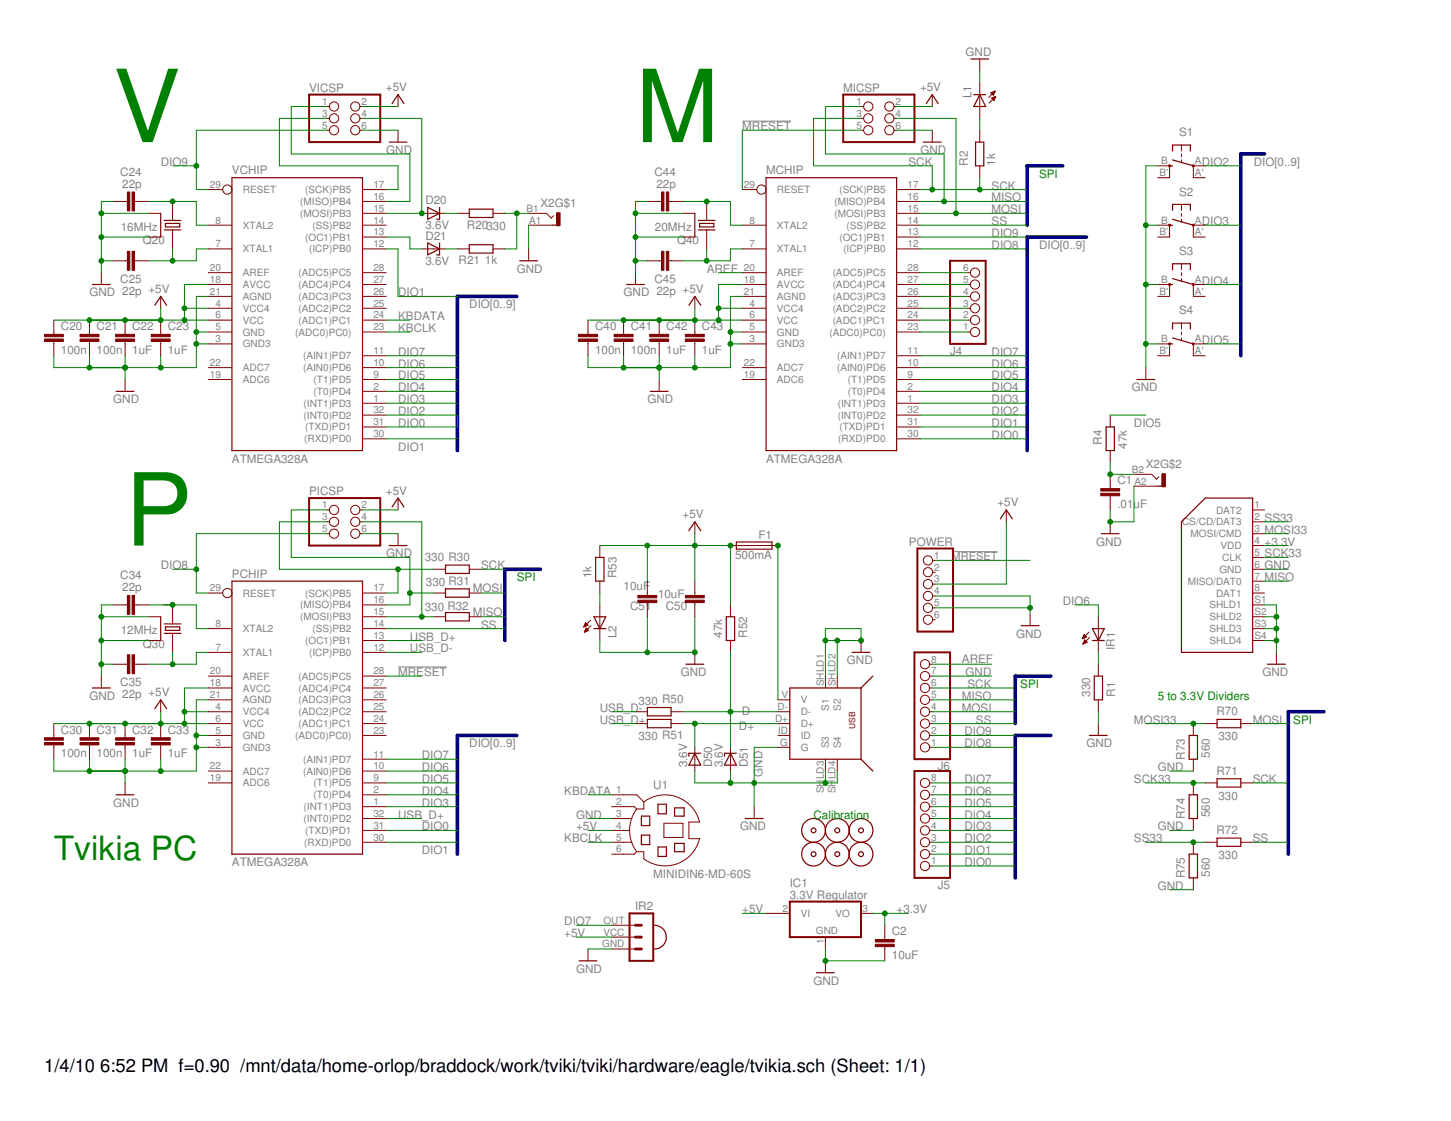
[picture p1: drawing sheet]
<svg xmlns="http://www.w3.org/2000/svg" width="279mm" height="216mm" viewBox="0 0 279 216" stroke-linecap="round" stroke-linejoin="round" font-family="sans-serif">
<defs><g id="words">
<g font-size="19.4" fill="#008000">
<text x="21.8" y="27.4">V</text>
<text x="122.4" y="27.4">M</text>
<text x="24.1" y="105.1">P</text>
</g>
<text font-size="6.5" fill="#008000" x="10.4" y="165.6">Tvikia PC</text>
<g font-size="3.5">
<text x="8.5" y="206.4">1/4/10</text>
<text x="19.3" y="206.4">6:52 PM f=0.90 /mnt/data/home-orlop/braddock/work/tviki/tviki/hardware/eagle/tvikia.sch (Sheet: 1/1)</text>
</g>
<g font-size="2.2" fill="#808080">
<text x="185.9" y="10.7">GND</text>
<text x="59.5" y="17.7">VICSP</text>
<text x="74.3" y="17.6">+5V</text>
<text x="162.4" y="17.7">MICSP</text>
<text x="177.2" y="17.6">+5V</text>
<text x="187.1" y="18.9" transform="rotate(-90 187.1 18.9)">L1</text>
<text x="74.4" y="29.7">GND</text>
<text x="142.9" y="25.1">MRESET</text>
<text x="177.2" y="29.7">GND</text>
<text x="227" y="26.2">S1</text>
<text x="23.2" y="33.9">C24</text>
<text x="30.9" y="31.9">DIO9</text>
<text x="44.7" y="33.5">VCHIP</text>
<text x="126" y="33.9">C44</text>
<text x="147.5" y="33.5">MCHIP</text>
<text x="174.9" y="31.9">SCK</text>
<text x="186.4" y="31.9" transform="rotate(-90 186.4 31.9)">R2</text>
<text x="191.6" y="31.9" transform="rotate(-90 191.6 31.9)">1k</text>
<text x="231.4" y="31.9">DIO2</text>
<text x="241.4" y="31.9">DIO[0..9]</text>
<text x="23.5" y="36.2">22p</text>
<text x="81.9" y="39.4">D20</text>
<text x="104.1" y="39.9">X2G$1</text>
<text x="126.4" y="36.2">22p</text>
<text x="190.9" y="36.5">SCK</text>
<text x="190.9" y="38.8">MISO</text>
<text x="190.9" y="41.1">MOSI</text>
<text x="227" y="37.7">S2</text>
<text x="23.3" y="44.4">16MHz</text>
<text x="27.5" y="47">Q20</text>
<text x="81.9" y="44.2">3.6V</text>
<text x="81.9" y="46.2">D21</text>
<text x="89.9" y="44.2">R20330</text>
<text x="126.1" y="44.4">20MHz</text>
<text x="130.4" y="47">Q40</text>
<text x="190.9" y="43.4">SS</text>
<text x="190.9" y="47.9">DIO8</text>
<text x="190.9" y="45.7">DIO9</text>
<text x="200.1" y="47.9">DIO[0..9]</text>
<text x="231.4" y="43.4">DIO3</text>
<text x="81.9" y="51">3.6V</text>
<text x="88.3" y="50.8">R21</text>
<text x="93.4" y="50.9">1k</text>
<text x="99.5" y="52.5">GND</text>
<text x="136.1" y="52.5">AREF</text>
<text x="227" y="49.1">S3</text>
<text x="17.2" y="57.1">GND 22p</text>
<text x="23.2" y="54.5">C25</text>
<text x="28.6" y="56.4">+5V</text>
<text x="76.7" y="57.1">DIO1</text>
<text x="90.4" y="59.4">DIO[0..9]</text>
<text x="120.1" y="57.1">GND 22p</text>
<text x="126" y="54.5">C45</text>
<text x="131.4" y="56.4">+5V</text>
<text x="231.4" y="54.8">DIO4</text>
<text x="11.7" y="63.6">C20</text>
<text x="18.6" y="63.6">C21</text>
<text x="25.5" y="63.6">C22</text>
<text x="32.3" y="63.6">C23</text>
<text x="76.7" y="61.7">KBDATA</text>
<text x="76.7" y="63.9">KBCLK</text>
<text x="114.6" y="63.6">C40</text>
<text x="121.4" y="63.6">C41</text>
<text x="128.3" y="63.6">C42</text>
<text x="135.2" y="63.6">C43</text>
<text x="227" y="60.5">S4</text>
<text x="11.7" y="68.2">100n</text>
<text x="18.6" y="68.2">100n</text>
<text x="25.5" y="68.2">1uF</text>
<text x="32.3" y="68.2">1uF</text>
<text x="76.7" y="70.8">DIO6</text>
<text x="76.7" y="68.5">DIO7</text>
<text x="114.6" y="68.2">100n</text>
<text x="121.4" y="68.2">100n</text>
<text x="128.3" y="68.2">1uF</text>
<text x="135.2" y="68.2">1uF</text>
<text x="182.9" y="68.4">J4</text>
<text x="190.9" y="70.8">DIO6</text>
<text x="190.9" y="68.5">DIO7</text>
<text x="231.4" y="66.2">DIO5</text>
<text x="21.8" y="77.7">GND</text>
<text x="76.7" y="77.7">DIO3</text>
<text x="76.7" y="75.4">DIO4</text>
<text x="76.7" y="73.1">DIO5</text>
<text x="124.6" y="77.7">GND</text>
<text x="190.9" y="77.7">DIO3</text>
<text x="190.9" y="75.4">DIO4</text>
<text x="190.9" y="73.1">DIO5</text>
<text x="217.9" y="75.4">GND</text>
<text x="76.7" y="82.2">DIO0</text>
<text x="76.7" y="79.9">DIO2</text>
<text x="190.9" y="82.2">DIO1</text>
<text x="190.9" y="79.9">DIO2</text>
<text x="218.4" y="82.2">DIO5</text>
<text x="44.7" y="89.1">ATMEGA328A</text>
<text x="76.7" y="86.8">DIO1</text>
<text x="147.5" y="89.1">ATMEGA328A</text>
<text x="190.9" y="84.5">DIO0</text>
<text x="212.2" y="85.7" transform="rotate(-90 212.2 85.7)">R4</text>
<text x="217" y="86.4" transform="rotate(-90 217 86.4)">47k</text>
<text x="59.5" y="95.4">PICSP</text>
<text x="74.3" y="95.3">+5V</text>
<text x="215.2" y="93.3">C1</text>
<text x="220.6" y="90.2">X2G$2</text>
<text x="131.4" y="99.8">+5V</text>
<text x="192.1" y="97.5">+5V</text>
<text x="215.2" y="97.9">.01uF</text>
<text x="243.5" y="100.5">SS33</text>
<text x="74.4" y="107.4">GND</text>
<text x="141.5" y="107.7">500mA</text>
<text x="146" y="103.8">F1</text>
<text x="175" y="105.1">POWER</text>
<text x="211.1" y="105.1">GND</text>
<text x="243.5" y="102.8">MOSI33</text>
<text x="243.5" y="107.4">SCK33</text>
<text x="243.5" y="105.1">+3.3V</text>
<text x="23.2" y="111.6">C34</text>
<text x="23.5" y="113.9">22p</text>
<text x="30.9" y="109.6">DIO8</text>
<text x="44.7" y="111.2">PCHIP</text>
<text x="81.8" y="108.1">330 R30</text>
<text x="82" y="112.9">330 R31</text>
<text x="91.1" y="114">MOSI</text>
<text x="92.7" y="109.6">SCK</text>
<text x="113.9" y="111.4" transform="rotate(-90 113.9 111.4)">1k</text>
<text x="118.7" y="111.4" transform="rotate(-90 118.7 111.4)">R53</text>
<text x="120.1" y="113.5">10uF</text>
<text x="243.5" y="109.6">GND</text>
<text x="243.5" y="111.9">MISO</text>
<text x="81.8" y="117.7">330 R32</text>
<text x="91.1" y="118.6">MISO</text>
<text x="121.3" y="117.5">C51</text>
<text x="126.7" y="115.3">10uF</text>
<text x="128.2" y="117.5">C50</text>
<text x="204.6" y="116.5">DIO6</text>
<text x="23.3" y="122.1">12MHz</text>
<text x="27.5" y="124.7">Q30</text>
<text x="78.9" y="125.6">USB_D-</text>
<text x="78.9" y="123.4">USB_D+</text>
<text x="92.7" y="121.1">SS</text>
<text x="118.7" y="122.9" transform="rotate(-90 118.7 122.9)">L2</text>
<text x="139" y="122.8" transform="rotate(-90 139 122.8)">47k</text>
<text x="143.9" y="122.8" transform="rotate(-90 143.9 122.8)">R52</text>
<text x="195.6" y="122.8">GND</text>
<text x="214.7" y="125.2" transform="rotate(-90 214.7 125.2)">IR1</text>
<text x="76.7" y="130.2">MRESET</text>
<text x="131.1" y="130.2">GND</text>
<text x="163.1" y="127.9">GND</text>
<text x="185.2" y="127.7">AREF</text>
<text x="185.9" y="130.2">GND</text>
<text x="243.1" y="130.2">GND</text>
<text x="17.2" y="134.8">GND 22p</text>
<text x="23.2" y="132.2">C35</text>
<text x="28.6" y="134.1">+5V</text>
<text x="115.5" y="137.1">USB_D-</text>
<text x="122.9" y="135.7">330 R50</text>
<text x="142.8" y="137.6">D-</text>
<text x="185.2" y="134.8">MISO</text>
<text x="185.2" y="137.1">MOSI</text>
<text x="186.3" y="132.5">SCK</text>
<text x="209.9" y="134.2" transform="rotate(-90 209.9 134.2)">330</text>
<text x="214.7" y="134.2" transform="rotate(-90 214.7 134.2)">R1</text>
<text x="234.2" y="137.7">R70</text>
<text x="11.7" y="141.3">C30</text>
<text x="18.6" y="141.3">C31</text>
<text x="25.5" y="141.3">C32</text>
<text x="32.3" y="141.3">C33</text>
<text x="90.4" y="143.9">DIO[0..9]</text>
<text x="115.5" y="139.4">USB_D+</text>
<text x="122.9" y="142.6">330 R51</text>
<text x="142.3" y="140.5">D+</text>
<text x="185.7" y="143.9">DIO8</text>
<text x="185.7" y="141.6">DIO9</text>
<text x="187.9" y="139.4">SS</text>
<text x="209.2" y="143.9">GND</text>
<text x="218.4" y="139.4">MOSI33</text>
<text x="234.6" y="142.6">330</text>
<text x="241.2" y="139.4">MOSI</text>
<text x="11.7" y="145.9">100n</text>
<text x="18.6" y="145.9">100n</text>
<text x="25.5" y="145.9">1uF</text>
<text x="32.3" y="145.9">1uF</text>
<text x="81.2" y="148.5">DIO6</text>
<text x="81.2" y="146.2">DIO7</text>
<text x="132.3" y="147.8" transform="rotate(-90 132.3 147.8)">3.6V</text>
<text x="137.1" y="147.8" transform="rotate(-90 137.1 147.8)">D50</text>
<text x="139.2" y="147.8" transform="rotate(-90 139.2 147.8)">3.6V</text>
<text x="144" y="147.8" transform="rotate(-90 144 147.8)">D51</text>
<text x="146.8" y="149.6" transform="rotate(-90 146.8 149.6)">GND</text>
<text x="180.6" y="148.4">J6</text>
<text x="222.9" y="148.5">GND</text>
<text x="228.2" y="146.3" transform="rotate(-90 228.2 146.3)">R73</text>
<text x="233" y="146" transform="rotate(-90 233 146)">560</text>
<text x="234.2" y="149.2">R71</text>
<text x="21.8" y="155.4">GND</text>
<text x="81.2" y="155.4">DIO3</text>
<text x="81.2" y="153.1">DIO4</text>
<text x="81.2" y="150.8">DIO5</text>
<text x="108.7" y="153.1">KBDATA</text>
<text x="125.8" y="151.9">U1</text>
<text x="185.7" y="155.4">DIO5</text>
<text x="185.7" y="153.1">DIO6</text>
<text x="185.7" y="150.8">DIO7</text>
<text x="218.4" y="150.8">SCK33</text>
<text x="234.6" y="154">330</text>
<text x="241.2" y="150.8">SCK</text>
<text x="76.7" y="157.6">USB_D+</text>
<text x="81.2" y="159.9">DIO0</text>
<text x="110.9" y="157.6">GND</text>
<text x="110.9" y="159.9">+5V</text>
<text x="142.5" y="159.9">GND</text>
<text x="185.7" y="159.9">DIO3</text>
<text x="185.7" y="157.6">DIO4</text>
<text x="222.9" y="159.9">GND</text>
<text x="228.2" y="157.8" transform="rotate(-90 228.2 157.8)">R74</text>
<text x="233" y="157.4" transform="rotate(-90 233 157.4)">560</text>
<text x="234.2" y="160.6">R72</text>
<text x="44.7" y="166.8">ATMEGA328A</text>
<text x="81.2" y="164.5">DIO1</text>
<text x="108.7" y="162.2">KBCLK</text>
<text x="185.7" y="164.5">DIO1</text>
<text x="185.7" y="166.8">DIO0</text>
<text x="185.7" y="162.2">DIO2</text>
<text x="218.4" y="162.2">SS33</text>
<text x="234.6" y="165.4">330</text>
<text x="241.2" y="162.2">SS</text>
<text x="125.8" y="169.1">MINIDIN6-MD-60S</text>
<text x="152.1" y="173.1">3.3V Regulator</text>
<text x="152.1" y="170.8">IC1</text>
<text x="180.6" y="171.2">J5</text>
<text x="222.9" y="171.4">GND</text>
<text x="228.2" y="169.2" transform="rotate(-90 228.2 169.2)">R75</text>
<text x="233" y="168.8" transform="rotate(-90 233 168.8)">560</text>
<text x="108.7" y="178.2">DIO7</text>
<text x="122.3" y="175.2">IR2</text>
<text x="142.9" y="175.9">+5V</text>
<text x="172.6" y="175.9">+3.3V</text>
<text x="108.7" y="180.5">+5V</text>
<text x="171.7" y="184.7">10uF</text>
<text x="171.7" y="180.2">C2</text>
<text x="110.9" y="187.4">GND</text>
<text x="156.6" y="189.6">GND</text>
</g>
<g font-size="2.2" fill="#008000">
<text x="200.1" y="34.2">SPI</text>
<text x="99.5" y="111.9">SPI</text>
<text x="196.5" y="132.5">SPI</text>
<text x="222.9" y="134.8">5 to 3.3V Dividers</text>
<text x="249" y="139.4">SPI</text>
<text x="156.6" y="157.6">Calibration</text>
</g>
<text font-size="2.1" fill="#808080" x="183.2" y="107.9">MRESET</text>
<g font-size="1.9" fill="#808080">
<text x="62" y="20.2">1</text>
<text x="62" y="22.5">3</text>
<text x="69.6" y="20.2">2</text>
<text x="69.6" y="22.5">4</text>
<text x="164.9" y="20.2">1</text>
<text x="164.9" y="22.5">3</text>
<text x="172.5" y="20.2">2</text>
<text x="172.5" y="22.5">4</text>
<text x="62" y="24.8">5</text>
<text x="69.6" y="24.8">6</text>
<text x="164.9" y="24.8">5</text>
<text x="172.5" y="24.8">6</text>
<text x="223.2" y="33.9">B'</text>
<text x="223.6" y="31.6">B</text>
<text x="230.1" y="31.6">A</text>
<text x="230.1" y="33.9">A'</text>
<text x="40.4" y="36.2">29</text>
<text x="46.8" y="37.2">RESET</text>
<text x="57.8" y="39.5">(MISO)PB4</text>
<text x="57.8" y="41.8">(MOSI)PB3</text>
<text x="58.8" y="37.2">(SCK)PB5</text>
<text x="71.9" y="36.2">17</text>
<text x="71.9" y="38.5">16</text>
<text x="71.9" y="40.8">15</text>
<text x="101.4" y="40.8">B1</text>
<text x="143.2" y="36.2">29</text>
<text x="149.6" y="37.2">RESET</text>
<text x="160.7" y="39.5">(MISO)PB4</text>
<text x="160.7" y="41.8">(MOSI)PB3</text>
<text x="161.6" y="37.2">(SCK)PB5</text>
<text x="174.7" y="36.2">17</text>
<text x="174.7" y="38.5">16</text>
<text x="174.7" y="40.8">15</text>
<text x="41.5" y="47.6">7</text>
<text x="41.5" y="43">8</text>
<text x="46.8" y="44.1">XTAL2</text>
<text x="58.8" y="46.3">(OC1)PB1</text>
<text x="60.2" y="44.1">(SS)PB2</text>
<text x="71.9" y="43">14</text>
<text x="71.9" y="45.3">13</text>
<text x="71.9" y="47.6">12</text>
<text x="101.9" y="43">A1</text>
<text x="144.3" y="47.6">7</text>
<text x="144.3" y="43">8</text>
<text x="149.6" y="44.1">XTAL2</text>
<text x="161.6" y="46.3">(OC1)PB1</text>
<text x="163" y="44.1">(SS)PB2</text>
<text x="174.7" y="43">14</text>
<text x="174.7" y="45.3">13</text>
<text x="174.7" y="47.6">12</text>
<text x="223.2" y="45.3">B'</text>
<text x="223.6" y="43">B</text>
<text x="230.1" y="43">A</text>
<text x="230.1" y="45.3">A'</text>
<text x="40.4" y="52.2">20</text>
<text x="46.8" y="53.2">AREF</text>
<text x="46.8" y="48.6">XTAL1</text>
<text x="57.5" y="53.2">(ADC5)PC5</text>
<text x="59.5" y="48.6">(ICP)PB0</text>
<text x="71.9" y="52.2">28</text>
<text x="143.2" y="52.2">20</text>
<text x="149.6" y="53.2">AREF</text>
<text x="149.6" y="48.6">XTAL1</text>
<text x="160.3" y="53.2">(ADC5)PC5</text>
<text x="162.4" y="48.6">(ICP)PB0</text>
<text x="174.7" y="52.2">28</text>
<text x="185.5" y="52.2">6</text>
<text x="40.4" y="54.5">18</text>
<text x="40.4" y="56.8">21</text>
<text x="41.5" y="59">4</text>
<text x="46.8" y="55.5">AVCC</text>
<text x="46.8" y="57.8">AGND</text>
<text x="57.5" y="55.5">(ADC4)PC4</text>
<text x="57.5" y="57.8">(ADC3)PC3</text>
<text x="71.9" y="54.5">27</text>
<text x="71.9" y="56.8">26</text>
<text x="71.9" y="59">25</text>
<text x="143.2" y="54.5">18</text>
<text x="143.2" y="56.8">21</text>
<text x="144.3" y="59">4</text>
<text x="149.6" y="55.5">AVCC</text>
<text x="149.6" y="57.8">AGND</text>
<text x="160.3" y="55.5">(ADC4)PC4</text>
<text x="160.3" y="57.8">(ADC3)PC3</text>
<text x="174.7" y="54.5">27</text>
<text x="174.7" y="56.8">26</text>
<text x="174.7" y="59">25</text>
<text x="185.5" y="59">3</text>
<text x="185.5" y="56.8">4</text>
<text x="185.5" y="54.5">5</text>
<text x="223.2" y="56.8">B'</text>
<text x="223.6" y="54.5">B</text>
<text x="230.1" y="54.5">A</text>
<text x="230.1" y="56.8">A'</text>
<text x="41.5" y="63.6">5</text>
<text x="41.5" y="61.3">6</text>
<text x="41.5" y="65.9">3</text>
<text x="46.8" y="64.6">GND</text>
<text x="46.8" y="62.3">VCC</text>
<text x="46.8" y="60.1">VCC4</text>
<text x="56.9" y="64.6">(ADC0)PC0)</text>
<text x="57.5" y="60.1">(ADC2)PC2</text>
<text x="57.5" y="62.3">(ADC1)PC1</text>
<text x="71.9" y="61.3">24</text>
<text x="71.9" y="63.6">23</text>
<text x="144.3" y="63.6">5</text>
<text x="144.3" y="61.3">6</text>
<text x="144.3" y="65.9">3</text>
<text x="149.6" y="64.6">GND</text>
<text x="149.6" y="62.3">VCC</text>
<text x="149.6" y="60.1">VCC4</text>
<text x="159.7" y="64.6">(ADC0)PC0)</text>
<text x="160.3" y="60.1">(ADC2)PC2</text>
<text x="160.3" y="62.3">(ADC1)PC1</text>
<text x="174.7" y="61.3">24</text>
<text x="174.7" y="63.6">23</text>
<text x="185.5" y="63.6">1</text>
<text x="185.5" y="61.3">2</text>
<text x="223.6" y="65.9">B</text>
<text x="230.1" y="65.9">A</text>
<text x="40.4" y="70.5">22</text>
<text x="46.8" y="66.9">GND3</text>
<text x="46.8" y="71.5">ADC7</text>
<text x="58.4" y="69.2">(AIN1)PD7</text>
<text x="58.4" y="71.5">(AIN0)PD6</text>
<text x="71.9" y="68.2">11</text>
<text x="71.9" y="70.5">10</text>
<text x="143.2" y="70.5">22</text>
<text x="149.6" y="66.9">GND3</text>
<text x="149.6" y="71.5">ADC7</text>
<text x="161.2" y="69.2">(AIN1)PD7</text>
<text x="161.2" y="71.5">(AIN0)PD6</text>
<text x="174.7" y="68.2">11</text>
<text x="174.7" y="70.5">10</text>
<text x="223.2" y="68.2">B'</text>
<text x="230.1" y="68.2">A'</text>
<text x="40.4" y="72.8">19</text>
<text x="46.8" y="73.8">ADC6</text>
<text x="60.4" y="73.8">(T1)PD5</text>
<text x="60.4" y="76.1">(T0)PD4</text>
<text x="71.9" y="72.8">9</text>
<text x="71.9" y="75">2</text>
<text x="71.9" y="77.3">1</text>
<text x="143.2" y="72.8">19</text>
<text x="149.6" y="73.8">ADC6</text>
<text x="163.2" y="73.8">(T1)PD5</text>
<text x="163.2" y="76.1">(T0)PD4</text>
<text x="174.7" y="72.8">9</text>
<text x="174.7" y="75">2</text>
<text x="174.7" y="77.3">1</text>
<text x="58.5" y="78.3">(INT1)PD3</text>
<text x="58.5" y="80.6">(INT0)PD2</text>
<text x="58.8" y="82.9">(TXD)PD1</text>
<text x="71.9" y="79.6">32</text>
<text x="71.9" y="81.9">31</text>
<text x="161.3" y="78.3">(INT1)PD3</text>
<text x="161.3" y="80.6">(INT0)PD2</text>
<text x="161.6" y="82.9">(TXD)PD1</text>
<text x="174.7" y="79.6">32</text>
<text x="174.7" y="81.9">31</text>
<text x="58.6" y="85.2">(RXD)PD0</text>
<text x="71.9" y="84.2">30</text>
<text x="161.4" y="85.2">(RXD)PD0</text>
<text x="174.7" y="84.2">30</text>
<text x="218" y="91">B2</text>
<text x="218.5" y="93.3">A2</text>
<text x="62" y="97.9">1</text>
<text x="62" y="100.2">3</text>
<text x="69.6" y="97.9">2</text>
<text x="69.6" y="100.2">4</text>
<text x="227.6" y="101.2">CS/CD/DAT3</text>
<text x="234.2" y="98.9">DAT2</text>
<text x="241.5" y="100.2">2</text>
<text x="241.5" y="97.9">1</text>
<text x="62" y="102.5">5</text>
<text x="69.6" y="102.5">6</text>
<text x="179.9" y="107.6">1</text>
<text x="229.2" y="103.5">MOSI/CMD</text>
<text x="235" y="105.8">VDD</text>
<text x="241.5" y="107">5</text>
<text x="241.5" y="104.8">4</text>
<text x="241.5" y="102.5">3</text>
<text x="40.4" y="113.9">29</text>
<text x="71.9" y="113.9">17</text>
<text x="179.9" y="109.9">2</text>
<text x="179.9" y="112.2">3</text>
<text x="228.7" y="112.6">MISO/DAT0</text>
<text x="234.8" y="110.3">GND</text>
<text x="235.3" y="108">CLK</text>
<text x="241.5" y="111.6">7</text>
<text x="241.5" y="109.3">6</text>
<text x="241.5" y="113.9">8</text>
<text x="46.8" y="114.9">RESET</text>
<text x="57.8" y="117.2">(MISO)PB4</text>
<text x="57.8" y="119.5">(MOSI)PB3</text>
<text x="58.8" y="114.9">(SCK)PB5</text>
<text x="71.9" y="116.2">16</text>
<text x="71.9" y="118.5">15</text>
<text x="179.9" y="114.5">4</text>
<text x="179.9" y="116.8">5</text>
<text x="179.9" y="119">6</text>
<text x="232.9" y="117.2">SHLD1</text>
<text x="232.9" y="119.5">SHLD2</text>
<text x="234.2" y="114.9">DAT1</text>
<text x="241.5" y="116.2">S1</text>
<text x="241.5" y="118.5">S2</text>
<text x="41.5" y="125.3">7</text>
<text x="41.5" y="120.8">8</text>
<text x="46.8" y="121.8">XTAL2</text>
<text x="58.8" y="124">(OC1)PB1</text>
<text x="60.2" y="121.8">(SS)PB2</text>
<text x="71.9" y="120.8">14</text>
<text x="71.9" y="123">13</text>
<text x="71.9" y="125.3">12</text>
<text x="232.9" y="121.8">SHLD3</text>
<text x="232.9" y="124">SHLD4</text>
<text x="241.5" y="120.8">S3</text>
<text x="241.5" y="123">S4</text>
<text x="40.4" y="129.9">20</text>
<text x="46.8" y="130.9">AREF</text>
<text x="46.8" y="126.3">XTAL1</text>
<text x="57.5" y="130.9">(ADC5)PC5</text>
<text x="59.5" y="126.3">(ICP)PB0</text>
<text x="71.9" y="129.9">28</text>
<text x="179.3" y="129.9">7</text>
<text x="179.3" y="127.6">8</text>
<text x="40.4" y="132.2">18</text>
<text x="40.4" y="134.5">21</text>
<text x="41.5" y="136.8">4</text>
<text x="46.8" y="133.2">AVCC</text>
<text x="46.8" y="135.5">AGND</text>
<text x="46.8" y="137.8">VCC4</text>
<text x="57.5" y="133.2">(ADC4)PC4</text>
<text x="57.5" y="135.5">(ADC3)PC3</text>
<text x="57.5" y="137.8">(ADC2)PC2</text>
<text x="71.9" y="132.2">27</text>
<text x="71.9" y="134.5">26</text>
<text x="71.9" y="136.8">25</text>
<text x="149.7" y="136.8">D-</text>
<text x="150.5" y="134.5">V</text>
<text x="154.2" y="135.5">V</text>
<text x="154.2" y="137.8">D-</text>
<text x="158.6" y="132.2" transform="rotate(-90 158.6 132.2)">SHLD1</text>
<text x="159.6" y="137" transform="rotate(-90 159.6 137)">S1</text>
<text x="160.9" y="132.2" transform="rotate(-90 160.9 132.2)">SHLD2</text>
<text x="161.9" y="137" transform="rotate(-90 161.9 137)">S2</text>
<text x="179.3" y="136.8">4</text>
<text x="179.3" y="134.5">5</text>
<text x="179.3" y="132.2">6</text>
<text x="41.5" y="141.3">5</text>
<text x="41.5" y="139">6</text>
<text x="41.5" y="143.6">3</text>
<text x="46.8" y="142.3">GND</text>
<text x="46.8" y="140">VCC</text>
<text x="56.9" y="142.3">(ADC0)PC0)</text>
<text x="57.5" y="140">(ADC1)PC1</text>
<text x="71.9" y="139">24</text>
<text x="71.9" y="141.3">23</text>
<text x="149.2" y="139">D+</text>
<text x="149.8" y="141.3">ID</text>
<text x="150.3" y="143.6">G</text>
<text x="154.2" y="140">D+</text>
<text x="154.2" y="142.3">ID</text>
<text x="179.3" y="143.6">1</text>
<text x="179.3" y="141.3">2</text>
<text x="179.3" y="139">3</text>
<text x="40.4" y="148.2">22</text>
<text x="46.8" y="144.6">GND3</text>
<text x="46.8" y="149.2">ADC7</text>
<text x="58.4" y="146.9">(AIN1)PD7</text>
<text x="58.4" y="149.2">(AIN0)PD6</text>
<text x="71.9" y="145.9">11</text>
<text x="71.9" y="148.2">10</text>
<text x="154.2" y="144.6">G</text>
<text x="159.6" y="144.1" transform="rotate(-90 159.6 144.1)">S3</text>
<text x="161.9" y="144.1" transform="rotate(-90 161.9 144.1)">S4</text>
<text x="40.4" y="150.5">19</text>
<text x="46.8" y="151.5">ADC6</text>
<text x="60.4" y="151.5">(T1)PD5</text>
<text x="60.4" y="153.8">(T0)PD4</text>
<text x="71.9" y="150.5">9</text>
<text x="71.9" y="152.7">2</text>
<text x="71.9" y="155">1</text>
<text x="118.7" y="152.7">1</text>
<text x="118.7" y="155">2</text>
<text x="158.6" y="152.8" transform="rotate(-90 158.6 152.8)">SHLD3</text>
<text x="160.9" y="152.8" transform="rotate(-90 160.9 152.8)">SHLD4</text>
<text x="179.3" y="155">6</text>
<text x="179.3" y="152.7">7</text>
<text x="179.3" y="150.5">8</text>
<text x="58.5" y="156">(INT1)PD3</text>
<text x="58.5" y="158.3">(INT0)PD2</text>
<text x="58.8" y="160.6">(TXD)PD1</text>
<text x="71.9" y="157.3">32</text>
<text x="71.9" y="159.6">31</text>
<text x="71.9" y="161.9">30</text>
<text x="118.7" y="157.3">3</text>
<text x="118.7" y="159.6">4</text>
<text x="118.7" y="161.9">5</text>
<text x="179.3" y="161.9">3</text>
<text x="179.3" y="159.6">4</text>
<text x="179.3" y="157.3">5</text>
<text x="58.6" y="162.9">(RXD)PD0</text>
<text x="118.7" y="164.2">6</text>
<text x="179.3" y="166.5">1</text>
<text x="179.3" y="164.2">2</text>
<text x="116.2" y="177.9">OUT</text>
<text x="150.7" y="175.6">2</text>
<text x="154.2" y="176.6">VI</text>
<text x="157.1" y="179.8">GND</text>
<text x="160.9" y="176.6">VO</text>
<text x="166.1" y="175.6">3</text>
<text x="116" y="182.5">GND</text>
<text x="116.2" y="180.2">VCC</text>
<text x="158.6" y="181.9" transform="rotate(-90 158.6 181.9)">1</text>
</g>
<text font-size="1.6" fill="#800000" x="164.6" y="140.4" transform="rotate(-90 164.6 140.4)">USB</text>
</g></defs>
<g fill="#808080" stroke="#808080" stroke-width=".19">
<path d="M76.6 128.5h9.4z"/>
<path d="M142.9 23.3h9.4z"/>
<path d="M183.2 106.3h8.9z"/>
</g>
<g fill="#800000" stroke="#800000" stroke-width=".19">
<path d="M198.3 118.2v2.3z"/>
<path d="M193.8 98.2v2.3z"/>
<path d="M133.8 111.9v2.3z"/>
<path d="M133.8 116.5v2.3z"/>
<path d="M133.8 114.2v.5z"/>
<path d="M133.8 116.1v.4z"/>
<path d="M145.2 155.4v2.2z"/>
<path d="M115.5 121.1v2.3z"/>
<path d="M115.5 116.5v2.3z"/>
<path d="M115.5 118.8v2.3z"/>
<path d="M112.4 120.7l1.3-1.2z"/>
<path d="M113.8 120.5l-1.3 1.2z"/>
<path d="M112.8 119.9l-.4 .8z"/>
<path d="M112.8 119.9l.4 .5z"/>
<path d="M112.4 120.7l.8-.3z"/>
<path d="M112.5 120.6h.2z"/>
<path d="M112.5 120.5h.4z"/>
<path d="M112.6 120.4h.6z"/>
<path d="M112.6 120.3h.5z"/>
<path d="M112.6 120.2h.4z"/>
<path d="M112.7 120.1h.2z"/>
<path d="M112.9 121l-.4 .7z"/>
<path d="M112.9 121l.4 .4z"/>
<path d="M112.5 121.7l.8-.3z"/>
<path d="M112.6 121.7h.1z"/>
<path d="M112.6 121.6h.4z"/>
<path d="M112.7 121.5h.5z"/>
<path d="M112.7 121.4h.6z"/>
<path d="M112.8 121.3h.4z"/>
<path d="M112.8 121.2h.3z"/>
<path d="M112.8 121.1h.2z"/>
<path d="M115.5 111.9v2.3z"/>
<path d="M115.5 105.1v2.3z"/>
<path d="M179.6 107.9h.5z"/>
<path d="M179.6 110.2h.5z"/>
<path d="M179.6 112.5h.5z"/>
<path d="M179.6 114.8h.5z"/>
<path d="M179.6 117.1h.5z"/>
<path d="M179.6 119.4h.5z"/>
<path d="M140.7 105.1h2.2z"/>
<path d="M147.5 105.1h2.3z"/>
<path d="M142.9 105.1h4.6z"/>
<path d="M33.2 44.3v3.6z"/>
<path d="M33.2 38.8v3.7z"/>
<path d="M28.7 41.1h2.2z"/>
<path d="M28.7 45.7h2.2z"/>
<path d="M21.8 38.8h2.3z"/>
<path d="M26.4 38.8h2.3z"/>
<path d="M24.1 38.8h.4z"/>
<path d="M25.9 38.8h.5z"/>
<path d="M21.8 50.2h2.3z"/>
<path d="M26.4 50.2h2.3z"/>
<path d="M24.1 50.2h.4z"/>
<path d="M25.9 50.2h.5z"/>
<path d="M19.5 52.5v2.3z"/>
<path d="M17.2 61.7v2.2z"/>
<path d="M17.2 66.2v2.3z"/>
<path d="M17.2 63.9v.5z"/>
<path d="M17.2 65.8v.4z"/>
<path d="M24.1 73.1v2.3z"/>
<path d="M30.9 57.1v2.3z"/>
<path d="M81.2 41.1h2.3z"/>
<path d="M83.5 41.1h2.3z"/>
<path d="M81.2 47.9h2.3z"/>
<path d="M83.5 47.9h2.3z"/>
<path d="M94.9 47.9h2.3z"/>
<path d="M88.1 47.9h2.3z"/>
<path d="M88.1 41.1h2.3z"/>
<path d="M94.9 41.1h2.3z"/>
<path d="M101.8 47.9v2.3z"/>
<path d="M30.9 61.7v2.2z"/>
<path d="M30.9 66.2v2.3z"/>
<path d="M30.9 63.9v.5z"/>
<path d="M30.9 65.8v.4z"/>
<path d="M24.1 61.7v2.2z"/>
<path d="M24.1 66.2v2.3z"/>
<path d="M24.1 63.9v.5z"/>
<path d="M24.1 65.8v.4z"/>
<path d="M10.4 61.7v2.2z"/>
<path d="M10.4 66.2v2.3z"/>
<path d="M10.4 63.9v.5z"/>
<path d="M10.4 65.8v.4z"/>
<path d="M62.9 20.5h.5z"/>
<path d="M69.3 20.5h.5z"/>
<path d="M62.9 22.8h.5z"/>
<path d="M69.3 22.8h.5z"/>
<path d="M62.9 25.1h.5z"/>
<path d="M69.3 25.1h.5z"/>
<path d="M76.6 25.1v2.3z"/>
<path d="M76.6 18.2v2.3z"/>
<path d="M33.2 122v3.6z"/>
<path d="M33.2 116.5v3.7z"/>
<path d="M28.7 118.8h2.2z"/>
<path d="M28.7 123.4h2.2z"/>
<path d="M21.8 116.5h2.3z"/>
<path d="M26.4 116.5h2.3z"/>
<path d="M24.1 116.5h.4z"/>
<path d="M25.9 116.5h.5z"/>
<path d="M21.8 127.9h2.3z"/>
<path d="M26.4 127.9h2.3z"/>
<path d="M24.1 127.9h.4z"/>
<path d="M25.9 127.9h.5z"/>
<path d="M19.5 130.2v2.3z"/>
<path d="M17.2 139.4v2.2z"/>
<path d="M17.2 143.9v2.3z"/>
<path d="M17.2 141.6v.5z"/>
<path d="M17.2 143.5v.4z"/>
<path d="M24.1 150.8v2.3z"/>
<path d="M30.9 134.8v2.3z"/>
<path d="M30.9 139.4v2.2z"/>
<path d="M30.9 143.9v2.3z"/>
<path d="M30.9 141.6v.5z"/>
<path d="M30.9 143.5v.4z"/>
<path d="M24.1 139.4v2.2z"/>
<path d="M24.1 143.9v2.3z"/>
<path d="M24.1 141.6v.5z"/>
<path d="M24.1 143.5v.4z"/>
<path d="M10.4 139.4v2.2z"/>
<path d="M10.4 143.9v2.3z"/>
<path d="M10.4 141.6v.5z"/>
<path d="M10.4 143.5v.4z"/>
<path d="M62.9 98.2h.5z"/>
<path d="M69.3 98.2h.5z"/>
<path d="M62.9 100.5h.5z"/>
<path d="M69.3 100.5h.5z"/>
<path d="M62.9 102.8h.5z"/>
<path d="M69.3 102.8h.5z"/>
<path d="M76.6 102.8v2.3z"/>
<path d="M76.6 95.9v2.3z"/>
<path d="M122.4 137.1h2.2z"/>
<path d="M129.2 137.1h2.3z"/>
<path d="M122.4 139.4h2.2z"/>
<path d="M129.2 139.4h2.3z"/>
<path d="M140.7 146.2v2.3z"/>
<path d="M140.7 143.9v2.3z"/>
<path d="M133.8 146.2v2.3z"/>
<path d="M133.8 143.9v2.3z"/>
<path d="M133.8 100.5v2.3z"/>
<path d="M133.8 125.6v2.3z"/>
<path d="M140.7 123.4v2.2z"/>
<path d="M140.7 116.5v2.3z"/>
<path d="M124.6 111.9v2.3z"/>
<path d="M124.6 116.5v2.3z"/>
<path d="M124.6 114.2v.5z"/>
<path d="M124.6 116.1v.4z"/>
<path d="M136.1 44.3v3.6z"/>
<path d="M136.1 38.8v3.7z"/>
<path d="M131.5 41.1h2.3z"/>
<path d="M131.5 45.7h2.3z"/>
<path d="M124.6 38.8h2.3z"/>
<path d="M129.2 38.8h2.3z"/>
<path d="M126.9 38.8h.5z"/>
<path d="M128.8 38.8h.4z"/>
<path d="M124.6 50.2h2.3z"/>
<path d="M129.2 50.2h2.3z"/>
<path d="M126.9 50.2h.5z"/>
<path d="M128.8 50.2h.4z"/>
<path d="M122.4 52.5v2.3z"/>
<path d="M120.1 61.7v2.2z"/>
<path d="M120.1 66.2v2.3z"/>
<path d="M120.1 63.9v.5z"/>
<path d="M120.1 65.8v.4z"/>
<path d="M126.9 73.1v2.3z"/>
<path d="M133.8 57.1v2.3z"/>
<path d="M133.8 61.7v2.2z"/>
<path d="M133.8 66.2v2.3z"/>
<path d="M133.8 63.9v.5z"/>
<path d="M133.8 65.8v.4z"/>
<path d="M126.9 61.7v2.2z"/>
<path d="M126.9 66.2v2.3z"/>
<path d="M126.9 63.9v.5z"/>
<path d="M126.9 65.8v.4z"/>
<path d="M113.2 61.7v2.2z"/>
<path d="M113.2 66.2v2.3z"/>
<path d="M113.2 63.9v.5z"/>
<path d="M113.2 65.8v.4z"/>
<path d="M165.8 20.5h.5z"/>
<path d="M172.1 20.5h.6z"/>
<path d="M165.8 22.8h.5z"/>
<path d="M172.1 22.8h.6z"/>
<path d="M165.8 25.1h.5z"/>
<path d="M172.1 25.1h.6z"/>
<path d="M179.5 25.1v2.3z"/>
<path d="M179.5 18.2v2.3z"/>
<path d="M186.4 63.9h.5z"/>
<path d="M186.4 61.7h.5z"/>
<path d="M186.4 59.4h.5z"/>
<path d="M186.4 57.1h.5z"/>
<path d="M186.4 54.8h.5z"/>
<path d="M186.4 52.5h.5z"/>
<path d="M179 166.8h.5z"/>
<path d="M179 164.5h.5z"/>
<path d="M179 162.2h.5z"/>
<path d="M179 159.9h.5z"/>
<path d="M179 157.6h.5z"/>
<path d="M179 155.4h.5z"/>
<path d="M179 153.1h.5z"/>
<path d="M179 150.8h.5z"/>
<path d="M179 143.9h.5z"/>
<path d="M179 141.6h.5z"/>
<path d="M179 139.4h.5z"/>
<path d="M179 137.1h.5z"/>
<path d="M179 134.8h.5z"/>
<path d="M179 132.5h.5z"/>
<path d="M179 130.2h.5z"/>
<path d="M179 127.9h.5z"/>
<path d="M188.7 31.9v2.3z"/>
<path d="M188.7 25.1v2.3z"/>
<path d="M188.7 15.9v2.3z"/>
<path d="M188.7 20.5v2.3z"/>
<path d="M188.7 18.2v2.3z"/>
<path d="M191.7 18.6l-1.2 1.2z"/>
<path d="M190.4 18.8l1.2-1.3z"/>
<path d="M191.7 18.6l-.3 .8z"/>
<path d="M190.9 18.9l.5 .5z"/>
<path d="M190.9 18.9l.8-.3z"/>
<path d="M191.3 19.3h.1z"/>
<path d="M191.2 19.2h.3z"/>
<path d="M191.1 19.1h.4z"/>
<path d="M191 19h.6z"/>
<path d="M191.1 18.9h.5z"/>
<path d="M191.3 18.8h.4z"/>
<path d="M191.6 18.6h.1z"/>
<path d="M191.6 17.5l-.3 .9z"/>
<path d="M190.8 17.9l.5 .5z"/>
<path d="M190.8 17.9l.8-.4z"/>
<path d="M191.2 18.2h.1z"/>
<path d="M191 18.1h.4z"/>
<path d="M190.9 18h.5z"/>
<path d="M190.8 17.9h.7z"/>
<path d="M191 17.8h.5z"/>
<path d="M191.3 17.7h.3z"/>
<path d="M188.7 11.4v2.3z"/>
<path d="M211.5 123.4v2.2z"/>
<path d="M211.5 118.8v2.3z"/>
<path d="M211.5 121.1v2.3z"/>
<path d="M209.7 121.7l-1.3 1.3z"/>
<path d="M209.8 122.8l-1.3 1.2z"/>
<path d="M208.8 122.2l-.4 .8z"/>
<path d="M208.8 122.2l.4 .5z"/>
<path d="M208.4 123l.8-.3z"/>
<path d="M208.4 122.9h.2z"/>
<path d="M208.5 122.8h.3z"/>
<path d="M208.5 122.7h.6z"/>
<path d="M208.6 122.6h.6z"/>
<path d="M208.6 122.5h.5z"/>
<path d="M208.7 122.4h.3z"/>
<path d="M208.7 122.3h.1z"/>
<path d="M208.9 123.3l-.4 .7z"/>
<path d="M208.9 123.3l.4 .4z"/>
<path d="M208.5 124l.8-.3z"/>
<path d="M208.6 124h.1z"/>
<path d="M208.6 123.9h.3z"/>
<path d="M208.6 123.8h.5z"/>
<path d="M208.7 123.7h.6z"/>
<path d="M208.7 123.6h.5z"/>
<path d="M208.8 123.5h.3z"/>
<path d="M208.8 123.4h.2z"/>
<path d="M211.5 134.8v2.3z"/>
<path d="M211.5 127.9v2.3z"/>
<path d="M211.5 139.4v2.2z"/>
<path d="M83.5 109.6h2.3z"/>
<path d="M90.4 109.6h2.2z"/>
<path d="M83.5 114.2h2.3z"/>
<path d="M90.4 114.2h2.2z"/>
<path d="M83.5 118.8h2.3z"/>
<path d="M90.4 118.8h2.2z"/>
<path d="M213.8 100.5v2.3z"/>
<path d="M213.8 79.9v2.3z"/>
<path d="M213.8 86.8v2.3z"/>
<path d="M213.8 91.4v2.2z"/>
<path d="M213.8 95.9v2.3z"/>
<path d="M213.8 93.6v.5z"/>
<path d="M213.8 95.5v.4z"/>
<path d="M229.8 31.9h2.3z"/>
<path d="M222.9 31.9h2.3z"/>
<path d="M222.9 34.2h2.3z"/>
<path d="M229.8 34.2h2.3z"/>
<path d="M227.5 29.7v.5z"/>
<path d="M227.5 30.8v.6z"/>
<path d="M227.5 27.9v1.2z"/>
<path d="M225.2 31.9v2.3z"/>
<path d="M229.8 31.9v2.3z"/>
<path d="M229.8 43.4h2.3z"/>
<path d="M222.9 43.4h2.3z"/>
<path d="M222.9 45.7h2.3z"/>
<path d="M229.8 45.7h2.3z"/>
<path d="M227.5 41.1v.6z"/>
<path d="M227.5 42.2v.6z"/>
<path d="M227.5 39.4v1.1z"/>
<path d="M225.2 43.4v2.3z"/>
<path d="M229.8 43.4v2.3z"/>
<path d="M229.8 54.8h2.3z"/>
<path d="M222.9 54.8h2.3z"/>
<path d="M222.9 57.1h2.3z"/>
<path d="M229.8 57.1h2.3z"/>
<path d="M227.5 52.5v.6z"/>
<path d="M227.5 53.7v.5z"/>
<path d="M227.5 50.8v1.1z"/>
<path d="M225.2 54.8v2.3z"/>
<path d="M229.8 54.8v2.3z"/>
<path d="M229.8 66.2h2.3z"/>
<path d="M222.9 66.2h2.3z"/>
<path d="M222.9 68.5h2.3z"/>
<path d="M229.8 68.5h2.3z"/>
<path d="M227.5 63.9v.6z"/>
<path d="M227.5 65.1v.6z"/>
<path d="M227.5 62.2v1.2z"/>
<path d="M225.2 66.2v2.3z"/>
<path d="M229.8 66.2v2.3z"/>
<path d="M101.8 41.1h2.3z"/>
<path d="M101.8 43.4h4.6z"/>
<path d="M104.1 41.1h1.1z"/>
<path d="M105.2 41.1l.9 .9z"/>
<path d="M106.1 42l.5-.5z"/>
<path d="M218.4 91.4h2.2z"/>
<path d="M218.4 93.6h4.5z"/>
<path d="M220.6 91.4h1.2z"/>
<path d="M221.8 91.4l.9 .9z"/>
<path d="M222.7 92.3l.5-.5z"/>
<path d="M220.6 70.8v2.3z"/>
<path d="M149.8 134.8h2.3z"/>
<path d="M149.8 137.1h2.3z"/>
<path d="M149.8 139.4h2.3z"/>
<path d="M149.8 141.6h2.3z"/>
<path d="M149.8 143.9h2.3z"/>
<path d="M161.2 130.2v2.3z"/>
<path d="M158.9 130.2v2.3z"/>
<path d="M158.9 146.2v2.3z"/>
<path d="M161.2 146.2v2.3z"/>
<path d="M117.8 182.8h4.6z"/>
<path d="M117.8 180.5h4.6z"/>
<path d="M117.8 178.2h4.6z"/>
<path d="M113.2 182.8v2.3z"/>
<path d="M117.8 153.1h2.3z"/>
<path d="M117.8 155.4h2.3z"/>
<path d="M117.8 157.6h2.3z"/>
<path d="M117.8 159.9h2.3z"/>
<path d="M117.8 162.2h2.3z"/>
<path d="M117.8 164.5h2.3z"/>
<path d="M132.6 158.3v3.2z"/>
<path d="M132.6 158.3h2.1z"/>
<path d="M124 154.5v1.3z"/>
<path d="M122.6 155.8h1.4z"/>
<path d="M122.6 164h1.4z"/>
<path d="M124 164v1.4z"/>
<path d="M127.8 158.6v2.7z"/>
<path d="M127.8 158.6h3.7z"/>
<path d="M131.5 158.6v2.7z"/>
<path d="M127.8 161.3h3.7z"/>
<path d="M120.1 159.9h1.1z"/>
<path d="M120.1 157.6h1.6z"/>
<path d="M120.1 162.2h1.6z"/>
<path d="M120.1 155.4h2z"/>
<path d="M122.1 155.4l.5 .4z"/>
<path d="M120.1 164.5h2z"/>
<path d="M122.1 164.5l.5-.5z"/>
<path d="M120.1 153.1h2.5z"/>
<path d="M122.6 153.1l1.4 1.4z"/>
<path d="M132.6 161.5h2.1z"/>
<path d="M241.2 111.9h2.3z"/>
<path d="M241.2 109.6h2.3z"/>
<path d="M241.2 107.4h2.3z"/>
<path d="M241.2 105.1h2.3z"/>
<path d="M241.2 102.8h2.3z"/>
<path d="M241.2 100.5h2.3z"/>
<path d="M241.2 98.2h2.3z"/>
<path d="M241.2 114.2h2.3z"/>
<path d="M241.2 116.5h2.3z"/>
<path d="M241.2 118.8h2.3z"/>
<path d="M241.2 121.1h2.3z"/>
<path d="M241.2 123.4h2.3z"/>
<path d="M238.9 139.4h2.3z"/>
<path d="M232.1 139.4h2.3z"/>
<path d="M238.9 150.8h2.3z"/>
<path d="M232.1 150.8h2.3z"/>
<path d="M238.9 162.2h2.3z"/>
<path d="M232.1 162.2h2.3z"/>
<path d="M229.8 139.4v2.2z"/>
<path d="M229.8 146.2v2.3z"/>
<path d="M229.8 150.8v2.3z"/>
<path d="M229.8 157.6v2.3z"/>
<path d="M229.8 162.2v2.3z"/>
<path d="M229.8 169.1v2.3z"/>
<path d="M149.8 175.9h2.3z"/>
<path d="M158.9 180.5v2.3z"/>
<path d="M165.8 175.9h2.3z"/>
<path d="M147.5 175.9h2.3z"/>
<path d="M158.9 185.1v2.2z"/>
<path d="M172.7 52.5h4.5z"/>
<path d="M172.7 54.8h4.5z"/>
<path d="M172.7 57.1h4.5z"/>
<path d="M172.7 59.4h4.5z"/>
<path d="M172.7 61.7h4.5z"/>
<path d="M172.7 63.9h4.5z"/>
<path d="M172.7 36.5h4.5z"/>
<path d="M172.7 38.8h4.5z"/>
<path d="M172.7 41.1h4.5z"/>
<path d="M172.7 43.4h4.5z"/>
<path d="M172.7 45.7h4.5z"/>
<path d="M172.7 47.9h4.5z"/>
<path d="M172.7 68.5h4.5z"/>
<path d="M172.7 70.8h4.5z"/>
<path d="M172.7 73.1h4.5z"/>
<path d="M172.7 75.4h4.5z"/>
<path d="M172.7 77.7h4.5z"/>
<path d="M172.7 79.9h4.5z"/>
<path d="M172.7 82.2h4.5z"/>
<path d="M172.7 84.5h4.5z"/>
<path d="M142.9 63.9h4.6z"/>
<path d="M142.9 61.7h4.6z"/>
<path d="M142.9 54.8h4.6z"/>
<path d="M142.9 52.5h4.6z"/>
<path d="M142.9 47.9h4.6z"/>
<path d="M142.9 43.4h4.6z"/>
<path d="M142.9 36.5h2.8z"/>
<path d="M142.9 57.1h4.6z"/>
<path d="M142.9 59.4h4.6z"/>
<path d="M142.9 66.2h4.6z"/>
<path d="M142.9 70.8h4.6z"/>
<path d="M142.9 73.1h4.6z"/>
<path d="M69.8 130.2h4.6z"/>
<path d="M69.8 132.5h4.6z"/>
<path d="M69.8 134.8h4.6z"/>
<path d="M69.8 137.1h4.6z"/>
<path d="M69.8 139.4h4.6z"/>
<path d="M69.8 141.6h4.6z"/>
<path d="M69.8 114.2h4.6z"/>
<path d="M69.8 116.5h4.6z"/>
<path d="M69.8 118.8h4.6z"/>
<path d="M69.8 121.1h4.6z"/>
<path d="M69.8 123.4h4.6z"/>
<path d="M69.8 125.6h4.6z"/>
<path d="M69.8 146.2h4.6z"/>
<path d="M69.8 148.5h4.6z"/>
<path d="M69.8 150.8h4.6z"/>
<path d="M69.8 153.1h4.6z"/>
<path d="M69.8 155.4h4.6z"/>
<path d="M69.8 157.6h4.6z"/>
<path d="M69.8 159.9h4.6z"/>
<path d="M69.8 162.2h4.6z"/>
<path d="M40.1 141.6h4.6z"/>
<path d="M40.1 139.4h4.6z"/>
<path d="M40.1 132.5h4.6z"/>
<path d="M40.1 130.2h4.6z"/>
<path d="M40.1 125.6h4.6z"/>
<path d="M40.1 121.1h4.6z"/>
<path d="M40.1 114.2h2.8z"/>
<path d="M40.1 134.8h4.6z"/>
<path d="M40.1 137.1h4.6z"/>
<path d="M40.1 143.9h4.6z"/>
<path d="M40.1 148.5h4.6z"/>
<path d="M40.1 150.8h4.6z"/>
<path d="M69.8 52.5h4.6z"/>
<path d="M69.8 54.8h4.6z"/>
<path d="M69.8 57.1h4.6z"/>
<path d="M69.8 59.4h4.6z"/>
<path d="M69.8 61.7h4.6z"/>
<path d="M69.8 63.9h4.6z"/>
<path d="M69.8 36.5h4.6z"/>
<path d="M69.8 38.8h4.6z"/>
<path d="M69.8 41.1h4.6z"/>
<path d="M69.8 43.4h4.6z"/>
<path d="M69.8 45.7h4.6z"/>
<path d="M69.8 47.9h4.6z"/>
<path d="M69.8 68.5h4.6z"/>
<path d="M69.8 70.8h4.6z"/>
<path d="M69.8 73.1h4.6z"/>
<path d="M69.8 75.4h4.6z"/>
<path d="M69.8 77.7h4.6z"/>
<path d="M69.8 79.9h4.6z"/>
<path d="M69.8 82.2h4.6z"/>
<path d="M69.8 84.5h4.6z"/>
<path d="M40.1 63.9h4.6z"/>
<path d="M40.1 61.7h4.6z"/>
<path d="M40.1 54.8h4.6z"/>
<path d="M40.1 52.5h4.6z"/>
<path d="M40.1 47.9h4.6z"/>
<path d="M40.1 43.4h4.6z"/>
<path d="M40.1 36.5h2.8z"/>
<path d="M40.1 57.1h4.6z"/>
<path d="M40.1 59.4h4.6z"/>
<path d="M40.1 66.2h4.6z"/>
<path d="M40.1 70.8h4.6z"/>
<path d="M40.1 73.1h4.6z"/>
<path d="M165.8 123.4v2.2z"/>
<path d="M170.4 178.2v2.3z"/>
<path d="M170.4 182.8v2.3z"/>
<path d="M170.4 180.5v.5z"/>
<path d="M170.4 182.3v.5z"/>
<path d="M245.8 125.6v2.3z"/>
</g>
<g fill="#800000" stroke="#800000" stroke-width=".23">
<path d="M196.6 120.5h3.5z"/>
<path d="M193.8 98.2l-1.2 1.7z"/>
<path d="M193.8 98.2l1.1 1.7z"/>
<path d="M143.5 157.6h3.4z"/>
<path d="M116.6 118.8l-1.1 2.3z"/>
<path d="M114.4 118.8l1.1 2.3z"/>
<path d="M115.5 121.1h1.1z"/>
<path d="M114.4 121.1h1.1z"/>
<path d="M115.5 118.8h1.1z"/>
<path d="M114.4 118.8h1.1z"/>
<path d="M114.7 107.4v4.5z"/>
<path d="M116.3 107.4v4.5z"/>
<path d="M114.7 111.9h1.6z"/>
<path d="M114.7 107.4h1.6z"/>
<path d="M141.8 105.8h6.9z"/>
<path d="M141.8 104.4h6.9z"/>
<path d="M141.8 104.4v1.4z"/>
<path d="M148.7 104.4v1.4z"/>
<path d="M31.9 43h2.7z"/>
<path d="M31.9 43v.7z"/>
<path d="M31.9 43.7h2.7z"/>
<path d="M34.6 43v.7z"/>
<path d="M33.2 44.3h1.6z"/>
<path d="M31.6 44.3h1.6z"/>
<path d="M33.2 42.5h1.6z"/>
<path d="M31.6 42.5h1.6z"/>
<path d="M30.9 41.1v4.6z"/>
<path d="M17.8 54.8h3.4z"/>
<path d="M22.4 75.4h3.4z"/>
<path d="M30.9 57.1l1.2 1.7z"/>
<path d="M30.9 57.1l-1.1 1.7z"/>
<path d="M82.4 42.2l2.2-1.1z"/>
<path d="M82.4 39.9l2.2 1.2z"/>
<path d="M84.6 39.9v1.2z"/>
<path d="M82.4 39.9v2.3z"/>
<path d="M84.6 41.1v1.1z"/>
<path d="M84.1 42.2h.5z"/>
<path d="M82.4 49.1l2.2-1.2z"/>
<path d="M82.4 46.8l2.2 1.1z"/>
<path d="M84.6 46.8v1.1z"/>
<path d="M82.4 46.8v2.3z"/>
<path d="M84.6 47.9v1.2z"/>
<path d="M84.1 49.1h.5z"/>
<path d="M90.4 48.7h4.5z"/>
<path d="M90.4 47.1h4.5z"/>
<path d="M94.9 47.1v1.6z"/>
<path d="M90.4 47.1v1.6z"/>
<path d="M90.4 40.3h4.5z"/>
<path d="M90.4 41.9h4.5z"/>
<path d="M90.4 40.3v1.6z"/>
<path d="M94.9 40.3v1.6z"/>
<path d="M100.1 50.2h3.4z"/>
<path d="M74.9 27.4h3.5z"/>
<path d="M76.6 18.2l1.2 1.7z"/>
<path d="M76.6 18.2l-1.1 1.7z"/>
<path d="M31.9 120.7h2.7z"/>
<path d="M31.9 120.7v.7z"/>
<path d="M31.9 121.4h2.7z"/>
<path d="M34.6 120.7v.7z"/>
<path d="M33.2 122h1.6z"/>
<path d="M31.6 122h1.6z"/>
<path d="M33.2 120.2h1.6z"/>
<path d="M31.6 120.2h1.6z"/>
<path d="M30.9 118.8v4.6z"/>
<path d="M17.8 132.5h3.4z"/>
<path d="M22.4 153.1h3.4z"/>
<path d="M30.9 134.8l1.2 1.7z"/>
<path d="M30.9 134.8l-1.1 1.7z"/>
<path d="M74.9 105.1h3.5z"/>
<path d="M76.6 95.9l1.2 1.7z"/>
<path d="M76.6 95.9l-1.1 1.7z"/>
<path d="M124.6 137.9h4.6z"/>
<path d="M124.6 136.3h4.6z"/>
<path d="M124.6 136.3v1.6z"/>
<path d="M129.2 136.3v1.6z"/>
<path d="M124.6 140.2h4.6z"/>
<path d="M124.6 138.6h4.6z"/>
<path d="M124.6 138.6v1.6z"/>
<path d="M129.2 138.6v1.6z"/>
<path d="M140.7 145.1l-1.2 2.3z"/>
<path d="M140.7 145.1l1.1 2.3z"/>
<path d="M140.7 145.1h1.1z"/>
<path d="M139.5 147.4h2.3z"/>
<path d="M139.5 145.1h1.2z"/>
<path d="M139.5 145.1v.5z"/>
<path d="M133.8 145.1l-1.2 2.3z"/>
<path d="M133.8 145.1l1.1 2.3z"/>
<path d="M133.8 145.1h1.1z"/>
<path d="M132.6 147.4h2.3z"/>
<path d="M132.6 145.1h1.2z"/>
<path d="M132.6 145.1v.5z"/>
<path d="M133.8 100.5l1.1 1.7z"/>
<path d="M133.8 100.5l-1.2 1.7z"/>
<path d="M132.1 127.9h3.4z"/>
<path d="M139.8 118.8v4.6z"/>
<path d="M141.5 118.8v4.6z"/>
<path d="M139.8 123.4h1.7z"/>
<path d="M139.8 118.8h1.7z"/>
<path d="M134.7 43h2.8z"/>
<path d="M134.7 43v.7z"/>
<path d="M134.7 43.7h2.8z"/>
<path d="M137.5 43v.7z"/>
<path d="M136.1 44.3h1.6z"/>
<path d="M134.5 44.3h1.6z"/>
<path d="M136.1 42.5h1.6z"/>
<path d="M134.5 42.5h1.6z"/>
<path d="M133.8 41.1v4.6z"/>
<path d="M120.6 54.8h3.5z"/>
<path d="M125.2 75.4h3.4z"/>
<path d="M133.8 57.1l1.1 1.7z"/>
<path d="M133.8 57.1l-1.2 1.7z"/>
<path d="M177.8 27.4h3.4z"/>
<path d="M179.5 18.2l1.2 1.7z"/>
<path d="M179.5 18.2l-1.1 1.7z"/>
<path d="M187.9 27.4v4.5z"/>
<path d="M189.4 27.4v4.5z"/>
<path d="M187.9 31.9h1.5z"/>
<path d="M187.9 27.4h1.5z"/>
<path d="M188.7 18.2l-1.2 2.3z"/>
<path d="M188.7 18.2l1.1 2.3z"/>
<path d="M187.5 18.2h1.2z"/>
<path d="M188.7 18.2h1.1z"/>
<path d="M187.5 20.5h1.2z"/>
<path d="M188.7 20.5h1.1z"/>
<path d="M186.9 11.4h3.5z"/>
<path d="M212.6 121.1l-1.1 2.3z"/>
<path d="M210.4 121.1l1.1 2.3z"/>
<path d="M211.5 123.4h1.1z"/>
<path d="M210.4 123.4h1.1z"/>
<path d="M211.5 121.1h1.1z"/>
<path d="M210.4 121.1h1.1z"/>
<path d="M210.7 130.2v4.6z"/>
<path d="M212.3 130.2v4.6z"/>
<path d="M210.7 134.8h1.6z"/>
<path d="M210.7 130.2h1.6z"/>
<path d="M209.8 141.6h3.4z"/>
<path d="M85.8 110.4h4.6z"/>
<path d="M85.8 108.8h4.6z"/>
<path d="M85.8 108.8v1.6z"/>
<path d="M90.4 108.8v1.6z"/>
<path d="M85.8 115h4.6z"/>
<path d="M85.8 113.4h4.6z"/>
<path d="M85.8 113.4v1.6z"/>
<path d="M90.4 113.4v1.6z"/>
<path d="M85.8 119.6h4.6z"/>
<path d="M85.8 118h4.6z"/>
<path d="M85.8 118v1.6z"/>
<path d="M90.4 118v1.6z"/>
<path d="M212.1 102.8h3.4z"/>
<path d="M214.6 82.2v4.6z"/>
<path d="M213 82.2v4.6z"/>
<path d="M213 82.2h1.6z"/>
<path d="M213 86.8h1.6z"/>
<path d="M225.2 31.9h.6z"/>
<path d="M225.8 27.9v1.2z"/>
<path d="M229.2 27.9v1.2z"/>
<path d="M225.8 27.9h1.7z"/>
<path d="M227.5 27.9h1.7z"/>
<path d="M225.8 30.8l4 1.1z"/>
<path d="M225.2 43.4h.6z"/>
<path d="M225.8 39.4v1.1z"/>
<path d="M229.2 39.4v1.1z"/>
<path d="M225.8 39.4h1.7z"/>
<path d="M227.5 39.4h1.7z"/>
<path d="M225.8 42.2l4 1.2z"/>
<path d="M225.2 54.8h.6z"/>
<path d="M225.8 50.8v1.1z"/>
<path d="M229.2 50.8v1.1z"/>
<path d="M225.8 50.8h1.7z"/>
<path d="M227.5 50.8h1.7z"/>
<path d="M225.8 53.7l4 1.1z"/>
<path d="M225.2 66.2h.6z"/>
<path d="M225.8 62.2v1.2z"/>
<path d="M229.2 62.2v1.2z"/>
<path d="M225.8 62.2h1.7z"/>
<path d="M227.5 62.2h1.7z"/>
<path d="M225.8 65.1l4 1.1z"/>
<path d="M106.4 43.4h1.1z"/>
<path d="M222.9 93.6h1.2z"/>
<path d="M218.9 73.1h3.5z"/>
<path d="M152.1 132.5v13.7z"/>
<path d="M152.1 146.2h13.7z"/>
<path d="M165.8 132.5v13.7z"/>
<path d="M152.1 132.5h13.7z"/>
<path d="M165.8 132.5l2.3-2.3z"/>
<path d="M165.8 146.2l2.3 2.3z"/>
<path d="M111.5 185.1h3.4z"/>
<path d="M126.7 156.7h1.6z"/>
<path d="M126.7 154.9v1.8z"/>
<path d="M126.7 154.9h1.6z"/>
<path d="M128.3 154.9v1.8z"/>
<path d="M126.7 164.9h1.6z"/>
<path d="M126.7 163.1v1.8z"/>
<path d="M126.7 163.1h1.6z"/>
<path d="M128.3 163.1v1.8z"/>
<path d="M129.9 157.2h1.8z"/>
<path d="M129.9 155.6v1.6z"/>
<path d="M129.9 155.6h1.8z"/>
<path d="M131.7 155.6v1.6z"/>
<path d="M129.9 164h1.8z"/>
<path d="M129.9 162.4v1.6z"/>
<path d="M129.9 162.4h1.8z"/>
<path d="M131.7 162.4v1.6z"/>
<path d="M123.5 159h1.6z"/>
<path d="M123.5 157.2v1.8z"/>
<path d="M123.5 157.2h1.6z"/>
<path d="M125.1 157.2v1.8z"/>
<path d="M123.5 162.7h1.6z"/>
<path d="M123.5 160.8v1.9z"/>
<path d="M123.5 160.8h1.6z"/>
<path d="M125.1 160.8v1.9z"/>
<path d="M232.1 95.9h9.1z"/>
<path d="M241.2 95.9v29.7z"/>
<path d="M227.5 125.6h13.7z"/>
<path d="M227.5 100.5v25.1z"/>
<path d="M227.5 100.5l4.6-4.6z"/>
<path d="M234.4 140.2h4.5z"/>
<path d="M234.4 138.6h4.5z"/>
<path d="M238.9 138.6v1.6z"/>
<path d="M234.4 138.6v1.6z"/>
<path d="M234.4 151.6h4.5z"/>
<path d="M234.4 150h4.5z"/>
<path d="M238.9 150v1.6z"/>
<path d="M234.4 150v1.6z"/>
<path d="M234.4 163h4.5z"/>
<path d="M234.4 161.4h4.5z"/>
<path d="M238.9 161.4v1.6z"/>
<path d="M234.4 161.4v1.6z"/>
<path d="M230.6 141.6v4.6z"/>
<path d="M229 141.6v4.6z"/>
<path d="M229 141.6h1.6z"/>
<path d="M229 146.2h1.6z"/>
<path d="M230.6 153.1v4.5z"/>
<path d="M229 153.1v4.5z"/>
<path d="M229 153.1h1.6z"/>
<path d="M229 157.6h1.6z"/>
<path d="M230.6 164.5v4.6z"/>
<path d="M229 164.5v4.6z"/>
<path d="M229 164.5h1.6z"/>
<path d="M229 169.1h1.6z"/>
<path d="M157.2 187.3h3.5z"/>
<path d="M147.5 34.2h25.2z"/>
<path d="M172.7 34.2v52.6z"/>
<path d="M147.5 86.8h25.2z"/>
<path d="M147.5 34.2v52.6z"/>
<path d="M44.7 111.9h25.1z"/>
<path d="M69.8 111.9v52.6z"/>
<path d="M44.7 164.5h25.1z"/>
<path d="M44.7 111.9v52.6z"/>
<path d="M44.7 34.2h25.1z"/>
<path d="M69.8 34.2v52.6z"/>
<path d="M44.7 86.8h25.1z"/>
<path d="M44.7 34.2v52.6z"/>
<path d="M164.1 125.6h3.4z"/>
<path d="M244.1 127.9h3.4z"/>
</g>
<g fill="#800000" stroke="#800000" stroke-width=".19">
<path d="M132 115.6h3.6v.5h-3.6z"/>
<path d="M132 114.7h3.6v.4h-3.6z"/>
<path d="M25.4 37h.5v3.6h-.5z"/>
<path d="M24.5 37h.5v3.6h-.5z"/>
<path d="M25.4 48.4h.5v3.6h-.5z"/>
<path d="M24.5 48.4h.5v3.6h-.5z"/>
<path d="M15.4 65.3h3.6v.5h-3.6z"/>
<path d="M15.4 64.4h3.6v.5h-3.6z"/>
<path d="M29.1 65.3h3.7v.5h-3.7z"/>
<path d="M29.1 64.4h3.7v.5h-3.7z"/>
<path d="M22.3 65.3h3.6v.5h-3.6z"/>
<path d="M22.3 64.4h3.6v.5h-3.6z"/>
<path d="M8.6 65.3h3.6v.5h-3.6z"/>
<path d="M8.6 64.4h3.6v.5h-3.6z"/>
<path d="M25.4 114.7h.5v3.6h-.5z"/>
<path d="M24.5 114.7h.5v3.6h-.5z"/>
<path d="M25.4 126.1h.5v3.6h-.5z"/>
<path d="M24.5 126.1h.5v3.6h-.5z"/>
<path d="M15.4 143h3.6v.5h-3.6z"/>
<path d="M15.4 142.1h3.6v.5h-3.6z"/>
<path d="M29.1 143h3.7v.5h-3.7z"/>
<path d="M29.1 142.1h3.7v.5h-3.7z"/>
<path d="M22.3 143h3.6v.5h-3.6z"/>
<path d="M22.3 142.1h3.6v.5h-3.6z"/>
<path d="M8.6 143h3.6v.5h-3.6z"/>
<path d="M8.6 142.1h3.6v.5h-3.6z"/>
<path d="M122.8 115.6h3.7v.5h-3.7z"/>
<path d="M122.8 114.7h3.7v.4h-3.7z"/>
<path d="M128.3 37h.5v3.6h-.5z"/>
<path d="M127.4 37h.4v3.6h-.4z"/>
<path d="M128.3 48.4h.5v3.6h-.5z"/>
<path d="M127.4 48.4h.4v3.6h-.4z"/>
<path d="M118.3 65.3h3.6v.5h-3.6z"/>
<path d="M118.3 64.4h3.6v.5h-3.6z"/>
<path d="M132 65.3h3.6v.5h-3.6z"/>
<path d="M132 64.4h3.6v.5h-3.6z"/>
<path d="M125.1 65.3h3.7v.5h-3.7z"/>
<path d="M125.1 64.4h3.7v.5h-3.7z"/>
<path d="M111.4 65.3h3.6v.5h-3.6z"/>
<path d="M111.4 64.4h3.6v.5h-3.6z"/>
<path d="M212 95h3.6v.5h-3.6z"/>
<path d="M212 94.1h3.6v.5h-3.6z"/>
<path d="M107.2 41h.6v2.5h-.6z"/>
<path d="M223.7 91.2h.7v2.5h-.7z"/>
<path d="M168.5 181.9h3.7v.4h-3.7z"/>
<path d="M168.5 181h3.7v.4h-3.7z"/>
</g>
<g fill="none" stroke="#800000" stroke-width=".19">
<path d="M122.6 155.8a6.8 6.8 0 0 0 0 8.2M124 154.5a6.8 6.8 0 0 1 10.7 3.8M134.7 161.5a6.8 6.8 0 0 1-10.7 3.9"/>
<circle cx="43.8" cy="36.5" r=".89"/>
<circle cx="64.3" cy="22.8" r=".89"/>
<circle cx="64.3" cy="25.1" r=".89"/>
<circle cx="64.3" cy="20.5" r=".89"/>
<circle cx="68.4" cy="22.8" r=".89"/>
<circle cx="68.4" cy="25.1" r=".89"/>
<circle cx="68.4" cy="20.5" r=".89"/>
<circle cx="146.6" cy="36.5" r=".89"/>
<circle cx="167.2" cy="22.8" r=".89"/>
<circle cx="167.2" cy="25.1" r=".89"/>
<circle cx="167.2" cy="20.5" r=".89"/>
<circle cx="171.3" cy="25.1" r=".89"/>
<circle cx="171.3" cy="22.8" r=".89"/>
<circle cx="171.3" cy="20.5" r=".89"/>
<circle cx="187.7" cy="59.4" r=".89"/>
<circle cx="187.7" cy="54.8" r=".89"/>
<circle cx="187.7" cy="57.1" r=".89"/>
<circle cx="187.7" cy="52.5" r=".89"/>
<circle cx="187.7" cy="63.9" r=".89"/>
<circle cx="187.7" cy="61.7" r=".89"/>
<circle cx="64.3" cy="98.2" r=".89"/>
<circle cx="68.4" cy="98.2" r=".89"/>
<circle cx="43.8" cy="114.2" r=".89"/>
<circle cx="64.3" cy="102.8" r=".89"/>
<circle cx="64.3" cy="100.5" r=".89"/>
<circle cx="68.4" cy="100.5" r=".89"/>
<circle cx="68.4" cy="102.8" r=".89"/>
<circle cx="178.7" cy="112.5" r=".89"/>
<circle cx="178.7" cy="107.9" r=".89"/>
<circle cx="178.7" cy="117.1" r=".89"/>
<circle cx="178.7" cy="110.2" r=".89"/>
<circle cx="178.7" cy="119.4" r=".89"/>
<circle cx="178.7" cy="114.8" r=".89"/>
<circle cx="178.1" cy="139.4" r=".89"/>
<circle cx="178.1" cy="127.9" r=".89"/>
<circle cx="178.1" cy="134.8" r=".89"/>
<circle cx="178.1" cy="130.2" r=".89"/>
<circle cx="178.1" cy="137.1" r=".89"/>
<circle cx="178.1" cy="132.5" r=".89"/>
<circle cx="178.1" cy="150.8" r=".89"/>
<circle cx="178.1" cy="141.6" r=".89"/>
<circle cx="178.1" cy="159.9" r=".89"/>
<circle cx="178.1" cy="157.6" r=".89"/>
<circle cx="178.1" cy="153.1" r=".89"/>
<circle cx="178.1" cy="155.4" r=".89"/>
<circle cx="178.1" cy="143.9" r=".89"/>
<circle cx="178.1" cy="164.5" r=".89"/>
<circle cx="178.1" cy="162.2" r=".89"/>
<circle cx="178.1" cy="166.8" r=".89"/>
</g>
<g fill="#800000" stroke="#800000" stroke-width=".38">
<path d="M176.7 121.6h6.8z"/>
<path d="M176.7 105.6v16z"/>
<path d="M176.7 105.6h6.8z"/>
<path d="M183.5 105.6v16z"/>
<path d="M59.5 27.4h13.7z"/>
<path d="M73.2 18.2v9.2z"/>
<path d="M59.5 18.2h13.7z"/>
<path d="M59.5 18.2v9.2z"/>
<path d="M59.5 105.1h13.7z"/>
<path d="M73.2 95.9v9.2z"/>
<path d="M59.5 95.9h13.7z"/>
<path d="M59.5 95.9v9.2z"/>
<path d="M162.4 27.4h13.7z"/>
<path d="M176.1 18.2v9.2z"/>
<path d="M162.4 18.2h13.7z"/>
<path d="M162.4 18.2v9.2z"/>
<path d="M182.9 50.2h6.9z"/>
<path d="M189.8 50.2v16z"/>
<path d="M182.9 66.2h6.9z"/>
<path d="M182.9 50.2v16z"/>
<path d="M176.1 148.5h6.8z"/>
<path d="M176.1 148.5v20.6z"/>
<path d="M176.1 169.1h6.8z"/>
<path d="M182.9 148.5v20.6z"/>
<path d="M176.1 125.6h6.8z"/>
<path d="M176.1 125.6v20.6z"/>
<path d="M176.1 146.2h6.8z"/>
<path d="M182.9 125.6v20.6z"/>
<path d="M121.2 185.1h4.6z"/>
<path d="M125.8 175.9v9.2z"/>
<path d="M121.2 175.9v9.2z"/>
<path d="M121.2 175.9h4.6z"/>
<path d="M152.1 180.5h13.7z"/>
<path d="M165.8 173.6v6.9z"/>
<path d="M152.1 173.6h13.7z"/>
<path d="M152.1 173.6v6.9z"/>
</g>
<g fill="none" stroke="#800000" stroke-width=".38">
<circle cx="225.2" cy="31.9" r=".11"/>
<circle cx="229.8" cy="31.9" r=".11"/>
<circle cx="225.2" cy="43.4" r=".11"/>
<circle cx="225.2" cy="54.8" r=".11"/>
<circle cx="229.8" cy="54.8" r=".11"/>
<circle cx="229.8" cy="43.4" r=".11"/>
<circle cx="225.2" cy="66.2" r=".11"/>
<circle cx="229.8" cy="66.2" r=".11"/>
</g>
<g fill="#800000" stroke="#800000" stroke-width=".55">
<path d="M122.4 178.2h1.1z"/>
<path d="M122.4 180.5h1.1z"/>
<path d="M122.4 182.8h1.1z"/>
</g>
<g fill="none" stroke="#800000" stroke-width=".23">
<path d="M126 178.2a2.29 2.29 0 0 1 2.3 2.3 2.29 2.29 0 0 1-2.3 2.3"/>
<circle cx="156.7" cy="159.9" r="2.29"/>
<circle cx="156.7" cy="159.9" r=".47"/>
<circle cx="161.2" cy="159.9" r="2.29"/>
<circle cx="161.2" cy="159.9" r=".47"/>
<circle cx="165.8" cy="159.9" r="2.29"/>
<circle cx="165.8" cy="159.9" r=".47"/>
<circle cx="156.7" cy="164.5" r="2.29"/>
<circle cx="156.7" cy="164.5" r=".47"/>
<circle cx="161.2" cy="164.5" r="2.29"/>
<circle cx="161.2" cy="164.5" r=".47"/>
<circle cx="165.8" cy="164.5" r="2.29"/>
<circle cx="165.8" cy="164.5" r=".47"/>
</g>
<g fill="#000080" stroke="#000080" stroke-width=".7">
<path d="M88.1 57.1h11.4z"/>
<path d="M88.1 57.1v29.7z"/>
<path d="M88.1 141.6h11.4z"/>
<path d="M88.1 141.6v22.9z"/>
<path d="M197.8 45.7h11.4z"/>
<path d="M197.8 45.7v41.1z"/>
<path d="M195.5 141.6h6.8z"/>
<path d="M195.5 141.6v27.5z"/>
<path d="M238.9 29.7h4.6z"/>
<path d="M238.9 29.7v38.8z"/>
<path d="M97.2 109.6v13.8z"/>
<path d="M97.2 109.6h6.9z"/>
<path d="M197.8 31.9v11.5z"/>
<path d="M197.8 31.9h6.8z"/>
<path d="M195.5 130.2h6.8z"/>
<path d="M195.5 130.2v9.2z"/>
<path d="M248.1 137.1v27.4z"/>
<path d="M248.1 137.1h6.8z"/>
</g>
<g fill="#008000" stroke="#008000" stroke-width=".19">
<path d="M198.3 114.8v2.3z"/>
<path d="M198.3 117.1v1.1z"/>
<path d="M180.1 114.8h18.2z"/>
<path d="M180.1 117.1h18.2z"/>
<path d="M145.2 143.9v6.9z"/>
<path d="M145.2 150.8v4.6z"/>
<path d="M140.7 150.8h4.5z"/>
<path d="M133.8 150.8h6.9z"/>
<path d="M133.8 148.5v2.3z"/>
<path d="M140.7 148.5v2.3z"/>
<path d="M145.2 143.9h4.6z"/>
<path d="M145.2 150.8h13.7z"/>
<path d="M158.9 148.5v2.3z"/>
<path d="M158.9 150.8h2.3z"/>
<path d="M161.2 148.5v2.3z"/>
<path d="M19.5 50.2v2.3z"/>
<path d="M19.5 45.7v4.5z"/>
<path d="M19.5 41.1v4.6z"/>
<path d="M19.5 38.8v2.3z"/>
<path d="M19.5 38.8h2.3z"/>
<path d="M19.5 50.2h2.3z"/>
<path d="M19.5 41.1h9.2z"/>
<path d="M19.5 45.7h9.2z"/>
<path d="M101.8 43.4v4.5z"/>
<path d="M37.8 57.1h2.3z"/>
<path d="M37.8 57.1v6.8z"/>
<path d="M37.8 63.9v2.3z"/>
<path d="M37.8 66.2v4.6z"/>
<path d="M30.9 70.8h6.9z"/>
<path d="M24.1 70.8h6.8z"/>
<path d="M17.2 70.8h6.9z"/>
<path d="M37.8 63.9h2.3z"/>
<path d="M10.4 70.8h6.8z"/>
<path d="M10.4 68.5v2.3z"/>
<path d="M24.1 68.5v2.3z"/>
<path d="M24.1 70.8v2.3z"/>
<path d="M30.9 68.5v2.3z"/>
<path d="M17.2 68.5v2.3z"/>
<path d="M37.8 66.2h2.3z"/>
<path d="M69.8 25.1h6.8z"/>
<path d="M19.5 127.9v2.3z"/>
<path d="M19.5 123.4v4.5z"/>
<path d="M19.5 118.8v4.6z"/>
<path d="M19.5 116.5v2.3z"/>
<path d="M19.5 116.5h2.3z"/>
<path d="M19.5 127.9h2.3z"/>
<path d="M19.5 118.8h9.2z"/>
<path d="M19.5 123.4h9.2z"/>
<path d="M37.8 134.8h2.3z"/>
<path d="M37.8 134.8v6.8z"/>
<path d="M37.8 141.6v2.3z"/>
<path d="M37.8 143.9v4.6z"/>
<path d="M30.9 148.5h6.9z"/>
<path d="M24.1 148.5h6.8z"/>
<path d="M17.2 148.5h6.9z"/>
<path d="M37.8 141.6h2.3z"/>
<path d="M10.4 148.5h6.8z"/>
<path d="M10.4 146.2v2.3z"/>
<path d="M24.1 146.2v2.3z"/>
<path d="M24.1 148.5v2.3z"/>
<path d="M30.9 146.2v2.3z"/>
<path d="M17.2 146.2v2.3z"/>
<path d="M37.8 143.9h2.3z"/>
<path d="M69.8 102.8h6.8z"/>
<path d="M133.8 118.8v6.8z"/>
<path d="M124.6 118.8v6.8z"/>
<path d="M124.6 125.6h9.2z"/>
<path d="M115.5 123.4v2.2z"/>
<path d="M115.5 125.6h9.1z"/>
<path d="M122.4 50.2v2.3z"/>
<path d="M122.4 45.7v4.5z"/>
<path d="M122.4 41.1v4.6z"/>
<path d="M122.4 38.8v2.3z"/>
<path d="M122.4 38.8h2.2z"/>
<path d="M122.4 50.2h2.2z"/>
<path d="M122.4 41.1h9.1z"/>
<path d="M122.4 45.7h9.1z"/>
<path d="M140.7 57.1h2.2z"/>
<path d="M140.7 57.1v6.8z"/>
<path d="M140.7 63.9v2.3z"/>
<path d="M140.7 66.2v4.6z"/>
<path d="M133.8 70.8h6.9z"/>
<path d="M126.9 70.8h6.9z"/>
<path d="M120.1 70.8h6.8z"/>
<path d="M140.7 63.9h2.2z"/>
<path d="M113.2 70.8h6.9z"/>
<path d="M113.2 68.5v2.3z"/>
<path d="M126.9 68.5v2.3z"/>
<path d="M126.9 70.8v2.3z"/>
<path d="M133.8 68.5v2.3z"/>
<path d="M120.1 68.5v2.3z"/>
<path d="M140.7 66.2h2.2z"/>
<path d="M172.7 25.1h6.8z"/>
<path d="M179.5 130.2h11.4z"/>
<path d="M188.7 13.7v2.2z"/>
<path d="M113.2 157.6h4.6z"/>
<path d="M211.5 137.1v2.3z"/>
<path d="M213.8 98.2v2.3z"/>
<path d="M218.4 93.6v6.9z"/>
<path d="M213.8 100.5h4.6z"/>
<path d="M220.6 31.9h2.3z"/>
<path d="M220.6 31.9v11.5z"/>
<path d="M220.6 43.4v11.4z"/>
<path d="M220.6 54.8v11.4z"/>
<path d="M220.6 66.2v4.6z"/>
<path d="M220.6 43.4h2.3z"/>
<path d="M220.6 54.8h2.3z"/>
<path d="M220.6 66.2h2.3z"/>
<path d="M113.2 182.8h4.6z"/>
<path d="M225.2 148.5h4.6z"/>
<path d="M225.2 159.9h4.6z"/>
<path d="M225.2 171.4h4.6z"/>
<path d="M243.5 109.6h4.6z"/>
<path d="M158.9 182.8v2.3z"/>
<path d="M158.9 185.1h11.5z"/>
<path d="M158.9 123.4v6.8z"/>
<path d="M158.9 121.1v2.3z"/>
<path d="M158.9 121.1h6.9z"/>
<path d="M165.8 121.1v2.3z"/>
<path d="M158.9 123.4h2.3z"/>
<path d="M161.2 123.4h4.6z"/>
<path d="M161.2 123.4v6.8z"/>
<path d="M243.5 116.5h2.3z"/>
<path d="M245.8 116.5v2.3z"/>
<path d="M245.8 118.8v2.3z"/>
<path d="M245.8 121.1v2.3z"/>
<path d="M245.8 123.4v2.2z"/>
<path d="M243.5 118.8h2.3z"/>
<path d="M243.5 121.1h2.3z"/>
<path d="M243.5 123.4h2.3z"/>
<path d="M138.4 52.5h4.5z"/>
<path d="M179.5 127.9h11.4z"/>
<path d="M177.2 36.5h2.3z"/>
<path d="M179.5 31.9v4.6z"/>
<path d="M156.7 31.9h22.8z"/>
<path d="M156.7 22.8v9.1z"/>
<path d="M156.7 22.8h9.1z"/>
<path d="M179.5 36.5h9.2z"/>
<path d="M188.7 36.5h9.1z"/>
<path d="M188.7 34.2v2.3z"/>
<path d="M179.5 132.5h16z"/>
<path d="M92.6 109.6h4.6z"/>
<path d="M241.2 150.8h6.9z"/>
<path d="M115.5 114.2v2.3z"/>
<path d="M131.5 137.1h9.2z"/>
<path d="M140.7 137.1h9.1z"/>
<path d="M140.7 137.1v6.8z"/>
<path d="M140.7 125.6v11.5z"/>
<path d="M133.8 139.4h16z"/>
<path d="M131.5 139.4h2.3z"/>
<path d="M133.8 139.4v4.5z"/>
<path d="M158.9 20.5h6.9z"/>
<path d="M158.9 20.5v9.2z"/>
<path d="M158.9 29.7h22.9z"/>
<path d="M181.8 29.7v9.1z"/>
<path d="M177.2 38.8h4.6z"/>
<path d="M181.8 38.8h16z"/>
<path d="M179.5 134.8h16z"/>
<path d="M92.6 118.8h4.6z"/>
<path d="M243.5 111.9h4.6z"/>
<path d="M172.7 22.8h11.4z"/>
<path d="M184.1 22.8v18.3z"/>
<path d="M177.2 41.1h6.9z"/>
<path d="M184.1 41.1h13.7z"/>
<path d="M179.5 137.1h16z"/>
<path d="M92.6 114.2h4.6z"/>
<path d="M241.2 139.4h6.9z"/>
<path d="M74.4 121.1h22.8z"/>
<path d="M177.2 43.4h20.6z"/>
<path d="M179.5 139.4h16z"/>
<path d="M241.2 162.2h6.9z"/>
<path d="M37.8 43.4h2.3z"/>
<path d="M37.8 38.8v4.6z"/>
<path d="M33.2 38.8h4.6z"/>
<path d="M31.5 38.8h1.7z"/>
<path d="M28.7 38.8h4.5z"/>
<path d="M33.2 47.9v2.3z"/>
<path d="M28.7 50.2h4.5z"/>
<path d="M37.8 47.9h2.3z"/>
<path d="M37.8 47.9v2.3z"/>
<path d="M33.2 50.2h4.6z"/>
<path d="M74.4 41.1h6.8z"/>
<path d="M81.2 22.8v18.3z"/>
<path d="M69.8 22.8h11.4z"/>
<path d="M85.8 41.1h2.3z"/>
<path d="M74.4 45.7h4.5z"/>
<path d="M78.9 45.7v2.2z"/>
<path d="M78.9 47.9h2.3z"/>
<path d="M85.8 47.9h2.3z"/>
<path d="M97.2 41.1h2.3z"/>
<path d="M99.5 41.1v6.8z"/>
<path d="M97.2 47.9h2.3z"/>
<path d="M99.5 41.1h2.3z"/>
<path d="M74.4 84.5h13.7z"/>
<path d="M74.4 47.9h2.2z"/>
<path d="M76.6 57.1h11.5z"/>
<path d="M76.6 47.9v9.2z"/>
<path d="M74.4 162.2h13.7z"/>
<path d="M177.2 82.2h20.6z"/>
<path d="M179.5 164.5h16z"/>
<path d="M74.4 82.2h13.7z"/>
<path d="M88.1 79.9v2.3z"/>
<path d="M74.4 159.9h13.7z"/>
<path d="M177.2 84.5h20.6z"/>
<path d="M179.5 166.8h16z"/>
<path d="M74.4 79.9h13.7z"/>
<path d="M177.2 79.9h20.6z"/>
<path d="M179.5 162.2h16z"/>
<path d="M232.1 31.9h6.8z"/>
<path d="M74.4 77.7h13.7z"/>
<path d="M74.4 155.4h13.7z"/>
<path d="M177.2 77.7h20.6z"/>
<path d="M179.5 159.9h16z"/>
<path d="M232.1 43.4h6.8z"/>
<path d="M74.4 75.4h13.7z"/>
<path d="M74.4 153.1h13.7z"/>
<path d="M177.2 75.4h20.6z"/>
<path d="M179.5 157.6h16z"/>
<path d="M232.1 54.8h6.8z"/>
<path d="M74.4 73.1h13.7z"/>
<path d="M74.4 150.8h13.7z"/>
<path d="M177.2 73.1h20.6z"/>
<path d="M179.5 155.4h16z"/>
<path d="M213.8 79.9h6.8z"/>
<path d="M232.1 66.2h6.8z"/>
<path d="M74.4 70.8h13.7z"/>
<path d="M74.4 148.5h13.7z"/>
<path d="M177.2 70.8h20.6z"/>
<path d="M179.5 153.1h16z"/>
<path d="M206.9 116.5h4.6z"/>
<path d="M211.5 116.5v2.3z"/>
<path d="M74.4 68.5h13.7z"/>
<path d="M74.4 146.2h13.7z"/>
<path d="M177.2 68.5h20.6z"/>
<path d="M179.5 150.8h16z"/>
<path d="M110.9 178.2h6.9z"/>
<path d="M69.8 20.5h6.8z"/>
<path d="M69.8 98.2h6.8z"/>
<path d="M133.8 105.1h6.9z"/>
<path d="M133.8 105.1v6.8z"/>
<path d="M133.8 102.8v2.3z"/>
<path d="M140.7 105.1v11.4z"/>
<path d="M124.6 105.1h9.2z"/>
<path d="M124.6 105.1v6.8z"/>
<path d="M115.5 105.1h9.1z"/>
<path d="M172.7 20.5h6.8z"/>
<path d="M193.8 100.5v12z"/>
<path d="M180.1 112.5h13.7z"/>
<path d="M17.2 61.7h6.9z"/>
<path d="M10.4 61.7h6.8z"/>
<path d="M24.1 61.7h6.8z"/>
<path d="M17.2 61.7h13.7z"/>
<path d="M30.9 61.7h4.6z"/>
<path d="M35.5 61.7h4.6z"/>
<path d="M35.5 54.8v4.6z"/>
<path d="M35.5 59.4v2.3z"/>
<path d="M35.5 54.8h4.6z"/>
<path d="M30.9 59.4v2.3z"/>
<path d="M35.5 59.4h4.6z"/>
<path d="M17.2 139.4h6.9z"/>
<path d="M10.4 139.4h6.8z"/>
<path d="M24.1 139.4h6.8z"/>
<path d="M17.2 139.4h13.7z"/>
<path d="M30.9 139.4h4.6z"/>
<path d="M35.5 139.4h4.6z"/>
<path d="M35.5 132.5v4.6z"/>
<path d="M35.5 137.1v2.3z"/>
<path d="M35.5 132.5h4.6z"/>
<path d="M30.9 137.1v2.3z"/>
<path d="M35.5 137.1h4.6z"/>
<path d="M120.1 61.7h6.8z"/>
<path d="M113.2 61.7h6.9z"/>
<path d="M126.9 61.7h6.9z"/>
<path d="M120.1 61.7h13.7z"/>
<path d="M133.8 61.7h4.6z"/>
<path d="M138.4 61.7h4.5z"/>
<path d="M138.4 54.8v4.6z"/>
<path d="M138.4 59.4v2.3z"/>
<path d="M138.4 54.8h4.5z"/>
<path d="M133.8 59.4v2.3z"/>
<path d="M138.4 59.4h4.5z"/>
<path d="M113.2 159.9h4.6z"/>
<path d="M110.9 180.5h6.9z"/>
<path d="M142.9 175.9h4.6z"/>
<path d="M74.4 38.8h4.5z"/>
<path d="M78.9 29.7v9.1z"/>
<path d="M56.1 29.7h22.8z"/>
<path d="M56.1 20.5v9.2z"/>
<path d="M56.1 20.5h6.8z"/>
<path d="M74.4 36.5h2.2z"/>
<path d="M76.6 31.9v4.6z"/>
<path d="M53.8 31.9h22.8z"/>
<path d="M53.8 22.8v9.1z"/>
<path d="M53.8 22.8h9.1z"/>
<path d="M37.8 121.1h2.3z"/>
<path d="M37.8 116.5v4.6z"/>
<path d="M33.2 116.5h4.6z"/>
<path d="M31.5 116.5h1.7z"/>
<path d="M28.7 116.5h4.5z"/>
<path d="M33.2 125.6v2.3z"/>
<path d="M28.7 127.9h4.5z"/>
<path d="M37.8 125.6h2.3z"/>
<path d="M37.8 125.6v2.3z"/>
<path d="M33.2 127.9h4.6z"/>
<path d="M74.4 130.2h6.8z"/>
<path d="M142.9 25.1v11.4z"/>
<path d="M142.9 25.1h22.9z"/>
<path d="M180.1 107.9h18.2z"/>
<path d="M149.8 105.1v29.7z"/>
<path d="M117.8 137.1h4.6z"/>
<path d="M74.4 125.6h6.8z"/>
<path d="M117.8 139.4h4.6z"/>
<path d="M74.4 123.4h6.8z"/>
<path d="M74.4 157.6h6.8z"/>
<path d="M140.7 43.4h2.2z"/>
<path d="M140.7 38.8v4.6z"/>
<path d="M136.1 38.8h4.6z"/>
<path d="M134.3 38.8h1.8z"/>
<path d="M131.5 38.8h4.6z"/>
<path d="M136.1 47.9v2.3z"/>
<path d="M131.5 50.2h4.6z"/>
<path d="M140.7 47.9h2.2z"/>
<path d="M140.7 47.9v2.3z"/>
<path d="M136.1 50.2h4.6z"/>
<path d="M177.2 63.9h9.2z"/>
<path d="M177.2 61.7h9.2z"/>
<path d="M177.2 59.4h9.2z"/>
<path d="M177.2 57.1h9.2z"/>
<path d="M177.2 54.8h9.2z"/>
<path d="M177.2 52.5h9.2z"/>
<path d="M177.2 47.9h20.6z"/>
<path d="M179.5 143.9h16z"/>
<path d="M37.8 102.8h25.1z"/>
<path d="M37.8 102.8v6.8z"/>
<path d="M37.8 109.6v4.6z"/>
<path d="M37.8 114.2h2.3z"/>
<path d="M33.2 109.6h4.6z"/>
<path d="M177.2 45.7h20.6z"/>
<path d="M179.5 141.6h16z"/>
<path d="M37.8 25.1h25.1z"/>
<path d="M37.8 25.1v6.8z"/>
<path d="M37.8 31.9v4.6z"/>
<path d="M37.8 36.5h2.3z"/>
<path d="M33.2 31.9h4.6z"/>
<path d="M188.7 22.8v2.3z"/>
<path d="M113.2 153.1h4.6z"/>
<path d="M74.4 61.7h4.5z"/>
<path d="M113.2 162.2h4.6z"/>
<path d="M74.4 63.9h4.5z"/>
<path d="M211.5 125.6v2.3z"/>
<path d="M69.8 100.5h11.4z"/>
<path d="M81.2 100.5v18.3z"/>
<path d="M81.2 118.8h2.3z"/>
<path d="M74.4 118.8h6.8z"/>
<path d="M78.9 114.2v2.3z"/>
<path d="M78.9 107.4v6.8z"/>
<path d="M56.1 107.4h22.8z"/>
<path d="M56.1 98.2v9.2z"/>
<path d="M56.1 98.2h6.8z"/>
<path d="M78.9 114.2h4.6z"/>
<path d="M74.4 116.5h4.5z"/>
<path d="M76.6 109.6v4.6z"/>
<path d="M53.8 109.6h22.8z"/>
<path d="M53.8 100.5v9.1z"/>
<path d="M53.8 100.5h9.1z"/>
<path d="M76.6 109.6h6.9z"/>
<path d="M74.4 114.2h2.2z"/>
<path d="M213.8 89.1v2.3z"/>
<path d="M213.8 91.4h4.6z"/>
<path d="M229.8 139.4h2.3z"/>
<path d="M220.6 139.4h9.2z"/>
<path d="M243.5 102.8h4.6z"/>
<path d="M229.8 150.8h2.3z"/>
<path d="M220.6 150.8h9.2z"/>
<path d="M243.5 107.4h4.6z"/>
<path d="M229.8 162.2h2.3z"/>
<path d="M220.6 162.2h9.2z"/>
<path d="M243.5 100.5h4.6z"/>
<path d="M243.5 105.1h4.6z"/>
<path d="M168.1 175.9h2.3z"/>
<path d="M170.4 175.9v2.3z"/>
<path d="M170.4 175.9h4.5z"/>
<circle cx="198.3" cy="117.1" r=".47"/>
<circle cx="140.7" cy="150.8" r=".47"/>
<circle cx="145.2" cy="150.8" r=".47"/>
<circle cx="158.9" cy="150.8" r=".47"/>
<circle cx="19.5" cy="50.2" r=".47"/>
<circle cx="19.5" cy="41.1" r=".47"/>
<circle cx="19.5" cy="45.7" r=".47"/>
<circle cx="17.2" cy="70.8" r=".47"/>
<circle cx="37.8" cy="63.9" r=".47"/>
<circle cx="24.1" cy="70.8" r=".47"/>
<circle cx="30.9" cy="70.8" r=".47"/>
<circle cx="37.8" cy="66.2" r=".47"/>
<circle cx="19.5" cy="127.9" r=".47"/>
<circle cx="19.5" cy="118.8" r=".47"/>
<circle cx="19.5" cy="123.4" r=".47"/>
<circle cx="17.2" cy="148.5" r=".47"/>
<circle cx="37.8" cy="141.6" r=".47"/>
<circle cx="24.1" cy="148.5" r=".47"/>
<circle cx="30.9" cy="148.5" r=".47"/>
<circle cx="37.8" cy="143.9" r=".47"/>
<circle cx="124.6" cy="125.6" r=".47"/>
<circle cx="133.8" cy="125.6" r=".47"/>
<circle cx="122.4" cy="50.2" r=".47"/>
<circle cx="122.4" cy="41.1" r=".47"/>
<circle cx="122.4" cy="45.7" r=".47"/>
<circle cx="120.1" cy="70.8" r=".47"/>
<circle cx="140.7" cy="63.9" r=".47"/>
<circle cx="126.9" cy="70.8" r=".47"/>
<circle cx="133.8" cy="70.8" r=".47"/>
<circle cx="140.7" cy="66.2" r=".47"/>
<circle cx="213.8" cy="100.5" r=".47"/>
<circle cx="220.6" cy="43.4" r=".47"/>
<circle cx="220.6" cy="54.8" r=".47"/>
<circle cx="220.6" cy="66.2" r=".47"/>
<circle cx="158.9" cy="185.1" r=".47"/>
<circle cx="165.8" cy="123.4" r=".47"/>
<circle cx="158.9" cy="123.4" r=".47"/>
<circle cx="161.2" cy="123.4" r=".47"/>
<circle cx="245.8" cy="118.8" r=".47"/>
<circle cx="245.8" cy="121.1" r=".47"/>
<circle cx="245.8" cy="123.4" r=".47"/>
<circle cx="179.5" cy="36.5" r=".47"/>
<circle cx="188.7" cy="36.5" r=".47"/>
<circle cx="140.7" cy="137.1" r=".47"/>
<circle cx="133.8" cy="139.4" r=".47"/>
<circle cx="181.8" cy="38.8" r=".47"/>
<circle cx="184.1" cy="41.1" r=".47"/>
<circle cx="33.2" cy="38.8" r=".47"/>
<circle cx="33.2" cy="50.2" r=".47"/>
<circle cx="81.2" cy="41.1" r=".47"/>
<circle cx="99.5" cy="41.1" r=".47"/>
<circle cx="124.6" cy="105.1" r=".47"/>
<circle cx="133.8" cy="105.1" r=".47"/>
<circle cx="140.7" cy="105.1" r=".47"/>
<circle cx="24.1" cy="61.7" r=".47"/>
<circle cx="30.9" cy="61.7" r=".47"/>
<circle cx="35.5" cy="61.7" r=".47"/>
<circle cx="17.2" cy="61.7" r=".47"/>
<circle cx="35.5" cy="59.4" r=".47"/>
<circle cx="24.1" cy="139.4" r=".47"/>
<circle cx="30.9" cy="139.4" r=".47"/>
<circle cx="35.5" cy="139.4" r=".47"/>
<circle cx="17.2" cy="139.4" r=".47"/>
<circle cx="35.5" cy="137.1" r=".47"/>
<circle cx="126.9" cy="61.7" r=".47"/>
<circle cx="133.8" cy="61.7" r=".47"/>
<circle cx="138.4" cy="61.7" r=".47"/>
<circle cx="120.1" cy="61.7" r=".47"/>
<circle cx="138.4" cy="59.4" r=".47"/>
<circle cx="33.2" cy="116.5" r=".47"/>
<circle cx="33.2" cy="127.9" r=".47"/>
<circle cx="149.8" cy="105.1" r=".47"/>
<circle cx="136.1" cy="38.8" r=".47"/>
<circle cx="136.1" cy="50.2" r=".47"/>
<circle cx="37.8" cy="109.6" r=".47"/>
<circle cx="37.8" cy="31.9" r=".47"/>
<circle cx="81.2" cy="118.8" r=".47"/>
<circle cx="78.9" cy="114.2" r=".47"/>
<circle cx="76.6" cy="109.6" r=".47"/>
<circle cx="213.8" cy="91.4" r=".47"/>
<circle cx="229.8" cy="139.4" r=".47"/>
<circle cx="229.8" cy="150.8" r=".47"/>
<circle cx="229.8" cy="162.2" r=".47"/>
<circle cx="170.4" cy="175.9" r=".47"/>
</g>
<use href="#words"/>
</svg>
